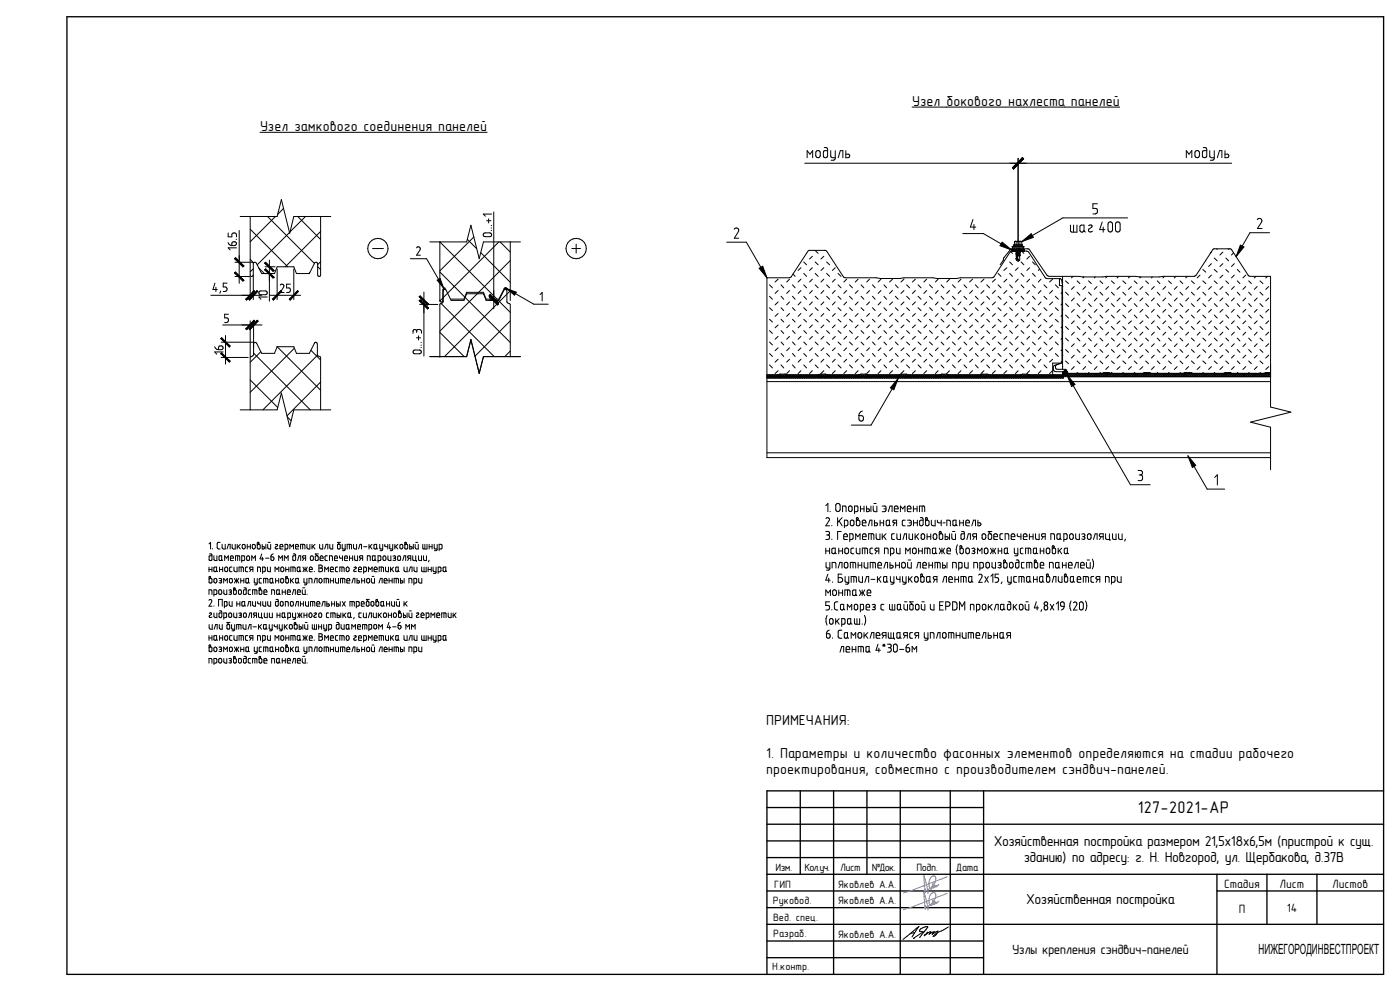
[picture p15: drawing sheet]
<svg xmlns="http://www.w3.org/2000/svg" width="420mm" height="297mm" viewBox="0 0 420 297" stroke-linecap="round" stroke-linejoin="round" font-family="sans-serif">
<defs><g id="words">
<text font-size="5.1" x="341.3" y="243.7">127-2021-АР</text>
<g font-size="4.4">
<text x="273.6" y="31.7">Узел бокового нахлеста панелей</text>
<text x="78" y="39.2">Узел замкового соединения панелей</text>
<text x="229.9" y="217.3">ПРИМЕЧАНИЯ:</text>
<text x="229.9" y="227.1">1. Параметры и количество фасонных элементов определяются на стадии рабочего</text>
<text x="229.9" y="232">проектирования, совместно с производителем сэндвич-панелей.</text>
<text x="298.1" y="253.5">Хозяйственная постройка размером 21,5х18х6,5м (пристрой к сущ.</text>
<text x="307.1" y="258.4">зданию) по адресу: г. Н. Новгород, ул. Щербакова, д.37В</text>
<text x="307.9" y="271">Хозяйственная постройка</text>
</g>
<text font-size="4.2" x="377.6" y="286">НИЖЕГОРОДИНВЕСТПРОЕКТ</text>
<text font-size="4.1" x="303.6" y="285.9">Узлы крепления сэндвич-панелей</text>
<g font-size="3.6">
<text x="367.3" y="266.1">Стадия</text>
<text x="383.8" y="266.1">Лист</text>
<text x="399.7" y="266.1">Листов</text>
<text x="371.7" y="273.6">П</text>
<text x="386" y="273.2">14</text>
</g>
<g font-size="3.2">
<text x="232.6" y="260.9">Изм.</text>
<text x="241.4" y="260.9">Кол.уч.</text>
<text x="252.1" y="260.9">Лист</text>
<text x="261.5" y="260.9">№Док.</text>
<text x="275" y="260.9">Подп.</text>
<text x="286.8" y="260.9">Дата</text>
<text x="232.3" y="266.2">ГИП</text>
<text x="251.4" y="266.2">Яковлев А.А.</text>
<text x="231.9" y="271">Руковод.</text>
<text x="251.4" y="271">Яковлев А.А.</text>
<text x="231.9" y="276.1">Вед. спец.</text>
<text x="232" y="280.9">Разраб.</text>
<text x="251.4" y="281.1">Яковлев А.А.</text>
<text x="231.7" y="290.8">Н.контр.</text>
</g>
</g></defs>
<g fill="none" stroke="#000" stroke-width=".4">
<path d="M20.1 5h395v287h-395zM240.1 237v25M250.1 237v55M260.1 237v25M270.1 237v55M285.1 237v55M295.1 237v55M415.1 237h-185v55M230.1 247h185M230.1 257h65M230.1 242h65M230.1 252h65"/>
<path d="M230.1 262h185M230.1 267h65M230.1 277h185M230.1 272h65M365.1 262v30M365.1 267h50M380.1 262v15M395.1 262v15M230.1 287h65M230.1 282h65"/>
</g>
<g fill="none" stroke="#000" stroke-width=".3">
<path d="M78 39.7h68.1M273.6 32.1h62.3M84.4 60h.1M241.4 48.9h128.1M242.1 47.3v-2.1l.9 1 .8-1v2.1M244.7 45.8a.68 .68 0 0 1 .7-.7 .68 .68 0 0 1 .7 .7M244.7 45.8v.8a.68 .68 0 0 0 .7 .7 .68 .68 0 0 0 .7-.7v-.8M247 46.8l.1 .3a.67 .67 0 0 0 1.1-.3M247.3 44.2l.8 .2 .2 2.4M248.3 45.2l-1.2 .1-.1 1.5M249.2 46.8l.4 .5h1M249.2 45.2v1.6"/>
<path d="M250.5 47.6l-.4 .4h-.8M250.6 45.2v2.4M251.5 47.3l.6-2.1h.8v2.1M253.7 45.2v2.1h.8M253.7 46.2h.8M254.4 46.2l.4 .1 .1 .4-.5 .5M305.4 47.4v26.4M306.7 47.3l-3 3 .4 .3M306.7 47.3l-2.6 3.3M306.7 47.3l.4 .3-3 3M355.9 47.3v-2.1l.8 1 .8-1v2.1M358.5 45.8a.68 .68 0 0 1 .7-.7 .68 .68 0 0 1 .6 .7"/>
<path d="M358.5 45.8v.8a.68 .68 0 0 0 .7 .7 .68 .68 0 0 0 .6-.7v-.8M360.7 46.8l.2 .3 .7 .2M361 44.2h.6M361.5 44.2l.5 .5v2.1M362 46.8l-.5 .4M362 45.2l-1.1 .1-.2 1.5M362.9 46.8l.5 .5h.9M362.9 45.2v1.6M364.2 47.6l-.3 .4h-.8M364.3 45.2v2.4M365.2 47.3l.6-2.1h.8v2.1M367.5 45.2v2.1l1-.2v-.8l-1-.1"/>
<path d="M68.4 72.7l.3 .5 .9 .4M68.5 69.8v1.2h1.1v-.7a.79 .79 0 0 1 1.2-.4l.1 .4M69.6 73.6h.8M70.4 72.5a.55 .55 0 0 1 .6 .5 .55 .55 0 0 1-.6 .6M70.4 77.5l2.5 2.5 .3-.3M70.4 77.5l2.8 2.2M70.4 77.5l.3-.3 2.5 2.5M70.4 72.5l-.7 .1-.1 1M70.5 78.6h5.4M70.8 71.7h.2M71 74.3h-2.5l.5 .6M71 70.3v.7"/>
<path d="M71.8 69.1v15.8M72.1 64.9h11l1.3-5.1 2.5 10.1 1.2-5h11.1M75.1 77.7l1 1.1M75.1 68.7l11.2 11.3M75.1 64.9v17.5M76 79.1l-.1 3.3-.4 .5-.5-.5M76.9 78.9l-.6-.3-.4 .5M79.4 78.9l2.5 2.4 .3-.2M79.4 78.9l2.8 2.2M79.4 78.9l.3-.3 2.5 2.5M79.5 80h3M80.3 64.9l14 14-1.5 3.1h-3.9l-.8-2h-5l-.8 2h-3.8l-1.6-3.1"/>
<path d="M80.8 78v12.3M82.6 64.9l-7.5 7.6M85 62.5l-1.7 1.7M86.8 69.7l-9.6 9.7M89.3 64.9l6.9 6.9M91.7 64.9l-4.7 4.6M94.3 78.9l.6-.3 .4 .5M95.3 79.9l.9 .9M96.2 69.4l-10.6 10.6M96.2 78.4l-.9 .9M96.2 64.9v17.5l-.4 .5-.5-.5v-3.3M111.8 74.5h3.2"/>
<path d="M123.1 77.5h4.9l5.1 8.8M125 74.3a.59 .59 0 0 1 .7-.3 .59 .59 0 0 1 .3 .8M126.1 74.8l-1.1 1.7h1.1M128.9 72.5h11.1l1.3-5 2.5 10 1.2-5h11.1M140.2 71.7l2.8 2.8M142.2 71l-10.2 10.2M144.2 75.7l8.9 8.9M145 70.1l.5-.3h1.4a.57 .57 0 0 1 .6 .6 .57 .57 0 0 1-.6 .5h-1.4a.56 .56 0 0 1-.5-.8zM146 66.2h1.3M146.6 65.6v1.2M147.4 69h.1M147.4 68.3h.1"/>
<path d="M147.4 67.5h.1M147.5 64.2h-2.5l.6 .6M148.1 63.5v29.1M149.7 72.5l-16.7 16.7M150 72.5l3.1 3M153.1 78.1l-21.1 21.2M153.1 72.5v17.6M171.5 74.5h2.7M172.8 73.2v2.6M218 72.6h5.9l6.2 10.7M220.3 68.7a.73 .73 0 0 1 .9-.3 .73 .73 0 0 1 .4 .9l-1.3 2.1h1.3M241.1 78.5l.9 .9"/>
<path d="M241.9 75.9h.1M242.3 75.4l-4.9 7.6-.5 .2M242.9 75l-.6 .3M242.9 75h4.5M243.7 76.8l-.8 .8M244.6 78.5l.8 .9M244.6 75.1l.8 .8M247.1 76.8l-.8 .8M247.4 75l.6 .3M248 78.5l.9 .9M248.1 75.4l4.9 7.6 .5 .2M288.8 70h6.2l8.5 4.9"/>
<path d="M291.9 65.8l-.8 2.3h1.6M292.2 67.3v1.5M300.6 72.6l2.9 2.3-3.5-1.3zM301.2 77.2l-.3 .9-.8 1.2M302.9 78.5l.8 .9M303.1 74.8l-1.9 2.4M303.2 75.4l.5 .5M303.7 75.3h4.3M303.7 75.3l-.7 .2-4.8 7.5-.5 .2M303.7 73.9l.1 .7M303.7 75.3v-.5h3.6v.5M303.7 73.9h3.5"/>
<path d="M303.7 74.8v.1M304 74.8l-.3 .1M304.1 74.8v.3h.2v-.3M304.1 73.4v.2M304.1 73.6h.1M304.2 75.1l-.4-.2-.1 .2 .3 .2M304.2 73.6h2.5M304.2 74.8v.5l-.5-.3M304.5 74.8l.3 .1M304.6 72.3h1.6M304.7 74.8l.1 .1M304.8 74.8v.1"/>
<path d="M304.8 73.6l-1.1 .3M304.8 73.4h.1M304.8 73.3v.1M304.8 74.9l.6 .4-.3-.4-.3 .3M304.8 72.4v.9M304.8 76h.1M304.8 76.4h.1M304.8 74.9l-.6 .2 .4-.2 .2 .2-.4 .2M304.8 75h.1M304.8 75v.3M304.8 73.3h.1M304.8 75.2l1.2 .3"/>
<path d="M304.8 75.3h.2M304.8 75.6l.2 .1M304.8 75.6l1.2 .2M304.8 76l1.2 .2M304.8 76l.2 .1M304.8 76.4l.2 .1M304.8 76.4l1.2 .1M304.8 76.4l1.2 .2M304.8 74.8l1.2 .2M304.9 74.8l-.1 .5M304.9 74.9h.1M304.9 72.4h-.6l-.1 1h2.5v.2"/>
<path d="M304.9 72.4h1.1v.9M304.9 76.7v1.3l.6 .2M304.9 75.1l.4 .2M304.9 76.7l.4 .2M304.9 76.7l.3 .9M305 75.9l-.2 .1M305 74.6v.1M305 75l-.1 .3M305 75.3v.2M305 75.7v.2M305 76.1v.2M305 75.1l.9 .2"/>
<path d="M305 75.3l.9 .2M305 75.7l.9 .2M305 75.5l.9 .2M305 75.5l-.2 .1M305 75.9l.9 .2M305 76.1l.9 .2M305 76.3l-.2 .1M305 76.5l-.1 .2M305 76.3l.9 .2M305 76.5l.9 .1M305 75l.9 .2M305 74.7l.9 .2"/>
<path d="M305 74.7l-.2 .1M305 74.8l-.1 .1M305 74.6l.9 .1M305.1 77.6h.1M305.2 77.6h.1M305.2 77.7l.3 .5M305.3 74.8l-.3 .1M305.3 77.4h.1M305.3 77.4v.1M305.3 77.5h.1M305.3 77.5v.1M305.3 76.9v.5"/>
<path d="M305.3 74.8v.3h.3v-.3M305.3 77.5l.3 .4M305.4 76.8l-.8 .8M305.4 74.6l.6 .1M305.5 74.8v.5M305.5 77.9l.4 .1M305.6 77.9l-.1 .3M305.6 74.6h.4M305.7 74.8l.4 .1-.2-.1M305.9 75.3l.1 .1M305.9 74.7v.2M305.9 75.2v.1"/>
<path d="M305.9 75.5v.2M305.9 75.9v.2M305.9 76.3v.2M305.9 75.7l.1 .1M305.9 76.1l.1 .1M305.9 76.5h.1M305.9 74.9l.1 .1M305.9 76.6v1.4l-.4 .2M305.9 74.6h.1M305.9 73.3l.1 .1M306 73.4h.1M306 76.5v.1"/>
<path d="M306 76.6h-.1M306 74.6v.1M306 75.4v.1M306 75.8h.1M306 75.1l-.3 .2M306 75.5h-.1M306 75.8l-.1 .1M306 76.2l-.1 .1M306 75l-.1 .2M306 74.7h-.1M306.1 74.8v.5M306.1 74.9l-.6 .4 .4-.4 .1 .2"/>
<path d="M306.1 75l.1 .3M306.1 75l-.1 .3M306.1 73.6l1.1 .3M306.2 74.8v.1M306.2 72.3l.3 .1M306.2 72.3l-.3 .1M306.3 78.5l.9 .9M306.3 74.8l-.1 .1M306.5 75.3l.7 .6M306.5 73.3v.1M306.5 73.4h.1M306.5 74.8l-.3 .1"/>
<path d="M306.5 72.4l2.9-2.4 .6 1.1zM306.5 72.4v.9M306.7 74.8v.5l-.6-.4M306.7 73.6h.1M306.7 75.1l-.3-.2-.2 .2 .4 .2M306.7 74.8v.5M306.9 74.8v.3h-.2M307 74.8l.3 .1M307 74.1v.5M307.2 73.9l-.1 .2h-3.4M307.2 74.8l.1 .1M307.3 75l-.5 .1 .4-.2 .1 .2-.3 .2"/>
<path d="M308 75.3l.6 .2 5 7.7 .5 .3h3.7M308.3 74.5l.6 .4 5.3 7.7M308.3 74.6h-4.6l-.6 .2M308.9 76.8l-.8 .8M309.8 78.5l.8 .9M321.1 69.1l.4 .4M321.1 67.5v1.6M322.1 67.5v2.1M323.1 67.5v2.1h-1.6M324 67.9v1.2l.4 .4M324.4 67.5l-.4 .4M324.4 69.6h.3"/>
<path d="M324.4 67.5h.8v1.6l.4 .4M325.2 69.1l-.5 .4M326.6 67.6a.68 .68 0 0 1 1 .1l-.2 .4M327.4 68.1l-.7 .5a.54 .54 0 0 0-.1 .6 .54 .54 0 0 0 .5 .3l.6-.2M327.9 64.1h.8M329.2 61.1h-1.3v1.4h.8a.85 .85 0 0 1 .5 .8 .85 .85 0 0 1-.6 .8M330.7 66.5l-.8 2.3h1.6M331 68.1v1.5M332.5 66.8a.68 .68 0 0 1 .8-.3 .68 .68 0 0 1 .5 .7v1.7a.68 .68 0 0 1-.7 .6 .68 .68 0 0 1-.7-.6zM334.7 66.8a.7 .7 0 0 1 .8-.3 .7 .7 0 0 1 .5 .7v1.7a.7 .7 0 0 1-.7 .6 .7 .7 0 0 1-.7-.6zM338.3 65.3h-19.4l-12.4 7.1M361.7 78.1v.1"/>
<path d="M363.4 75.5l-.3 .4M363.4 79l-.8 .9M363.8 74.9l-5 7.6-.5 .3-33.4 .2-10.2-.2-.5-.3M363.8 74.9l.6-.3 4.5-.1 .6 .4M364.3 77.3l.9 .9M365 74.6l.2 .1M366.9 75.5l-.9 .9M366.9 79l-.9 .9M367.7 77.3l.9 .9M368.4 74.6l.2 .1M369.5 74.9l5 7.6M370.1 75.8l-.7 .6"/>
<path d="M370.3 79l-.9 .9M372.1 73.5l1.1 .5-2.4 2.9zM377.2 65.8a.73 .73 0 0 1 .9-.3 .73 .73 0 0 1 .4 .9l-1.3 2.1h1.4M380.9 69.7h-5.9l-4.2 7.2M63.2 88.5h15.3M64.5 84.9l-.6 1.9h1.3M64.8 86.1v1.3M66.2 87.2l-.2 .7M66.8 97.4h11.8M67 87.4h.6M67.4 96.7h.6M68.1 84.9h-1.1v1.1l.9 .1a.74 .74 0 0 1-.3 1.2"/>
<path d="M68.5 96.1l-.5 .5M68.5 95.7v.5M68.5 94.2h-1.1v1.1h.7l.4 .4M70.4 81.8l.3-.3 2.5 2.5M70.4 81.8l2.8 2.2M70.4 81.8l2.5 2.5 .3-.3M70.5 82.9h4.4M75.1 83v6.8M75.1 96.2v10.6M76 80.6l-.9 .9M76 82.6v7.2M76.1 96.2v10.1l-1 .8v15.7"/>
<path d="M76.2 87.1l-2.5 2.5 .3 .3M76.2 87.1l-2.2 2.8M76.2 87.1l.3 .3-2.5 2.5M76.2 96l-2.5 2.5 .3 .3M76.2 96l-2.2 2.8M76.2 96l.3 .2-2.5 2.6M77.1 87.1l.2 .3-2.5 2.5M77.1 87.1l-2.3 2.8M77.1 87.1l-2.5 2.5 .2 .3M77.2 96l.3 .2-2.5 2.6M77.2 96l-2.2 2.8M77.2 96l-2.5 2.5 .3 .3"/>
<path d="M77.6 80.3l1.7 1.7M77.9 87.3l1.7-.1a.57 .57 0 0 1 .6 .6 .57 .57 0 0 1-.6 .5h-1.4a.57 .57 0 0 1-.5-.4 .57 .57 0 0 1 .2-.6zM79.4 80.8l.3-.2 2.5 2.5M79.4 80.8l2.8 2.3M79.4 80.8l2.5 2.5 .3-.2M80.2 89h-2.5l.6 .7M81.1 88.5h9.1M83.1 80.6v9.2M84.1 85.5l.3-.3h.4l.4 .5-1.1 2h1.1M84.2 87.1l.3 .3-2.5 2.5M84.2 87.1l-2.2 2.8M84.2 87.1l-2.5 2.5 .3 .3"/>
<path d="M86 87.7h.6M86.7 86.3l.4 .4M87.1 87.1l-.5 .6M87.1 86.7v.4M87.1 85.2h-1.1v1.1h.7M88.1 80.6v9.2M89.3 87.1l-2.5 2.5 .2 .3M89.3 87.1l-2.3 2.8M89.3 87.1l.2 .3-2.5 2.5M92.9 81.7l-.3 .3M125 99.3a.55 .55 0 0 0-.5-.6 .55 .55 0 0 0-.6 .6v.6M125.8 88.9l.3-.2 2.5 2.5"/>
<path d="M125.8 88.9l2.8 2.3M125.8 88.9l2.5 2.6 .3-.3M125.8 90.1l2.5 2.5 .3-.2M125.8 90.1l2.8 2.3M125.8 90.1l.3-.2 2.5 2.5M125.9 90h.6M125.9 91.2l5.4 .1M126.4 99.3l-.1-.4-.9-.2-.3 .2-.1 .7M126.5 99.3v.6M127.2 87.5v19.2M131.2 84l.8-.5 1.1 2.8zM131.9 91.2l.4-.2 16 15.9"/>
<path d="M132 99.6l7.2 7.3M132 81.5l21.1 21.1M132 91.3v15.7M132.8 86.8v3.3l-.4 .4-.4-.1v-.3v-17.6l17.1 17.1M132.9 89.3l-.9 .9M132.9 90.4l-.6 .5M133.1 86.3v.4M133.1 86.7h.1M133.3 86.3l.1 .4M133.8 86.9l1.5 3.1h3.9l.8-2h5l.8 2h3.9l1.5-3.1M133.9 87l-.5-.3-.4 .4v3.4M146.8 88.5l2.5 2.5"/>
<path d="M146.8 88.9l2.5 2.5 .2-.3M146.8 88.9l2.7 2.2M146.8 88.9l.2-.3 2.5 2.5M147 88.2l2.5 2.5-2.7-2.2zM149.5 90l3.6 3.6M151.2 87l.5-.3 .4 .4v3.4M151.2 86.5l.6-.2 .4 .4M151.3 86.5l-1.6 3.1h-3.9l-.8-2h-5l-.8 2h-3.9M151.7 86.3l-.1 .4M151.9 86.7h.1M151.9 86.3v.4M152 86.5l2.9 1.1-.6 .9z"/>
<path d="M152 86.5l8.1 4.7h4.4M152.1 88.2l-18.7 18.7M152.1 90.4l.6 .5M152.7 91l.4 .2M153.1 87.1l-.9 .9M153.1 96.2l-10.6 10.5M153.1 91.3v15.6M162 88.3l.6-.6v2.5M227.8 80.4l1-.6 1.3 3.5zM230.1 83.3v53.8h151.1M230.1 83.3h6.8M230.8 99.1l.9 .8"/>
<path d="M230.8 95.7l.9 .8M230.8 92.2l.9 .9M230.8 88.8l.9 .9M230.8 85.4l.9 .9M233.4 87.1l-.9 .9M233.4 83.7l-.9 .8M233.4 90.5l-.9 .9M233.4 94l-.9 .8M233.4 97.4l-.9 .8M234.3 99.1l.8 .8M234.3 95.7l.8 .8M234.3 92.2l.8 .9"/>
<path d="M234.3 88.8l.8 .9M234.3 85.4l.8 .9M236.9 83.7l-.9 .8M236.9 87.1l-.9 .9M236.9 90.5l-.9 .9M236.9 94l-.9 .8M236.9 97.4l-.9 .8M237.7 99.1l.8 .8M237.7 95.7l.8 .8M237.7 92.2l.8 .9M237.7 88.8l.8 .9M237.7 85.4l.8 .9"/>
<path d="M237.9 82.2l.6 .6M240.3 80.2l-.9 .9M240.3 83.7l-.9 .8M240.3 87.1l-.9 .9M240.3 90.5l-.9 .9M240.3 94l-.9 .8M240.3 97.4l-.9 .8M241.1 99.1l.9 .8M241.1 95.7l.9 .8M241.1 92.2l.9 .9M241.1 88.8l.9 .9M241.1 85.4l.9 .9"/>
<path d="M241.1 81.9l.9 .9M243.7 80.2l-.8 .9M243.7 83.7l-.8 .8M243.7 87.1l-.8 .9M243.7 90.5l-.8 .9M243.7 94l-.8 .8M243.7 97.4l-.8 .8M244.6 99.1l.8 .8M244.6 95.7l.8 .8M244.6 92.2l.8 .9M244.6 88.8l.8 .9M244.6 85.4l.8 .9"/>
<path d="M244.6 81.9l.8 .9M247.1 80.2l-.8 .9M247.1 83.7l-.8 .8M247.1 87.1l-.8 .9M247.1 90.5l-.8 .9M247.1 94l-.8 .8M247.1 97.4l-.8 .8M248 99.1l.9 .8M248 95.7l.9 .8M248 92.2l.9 .9M248 88.8l.9 .9M248 85.4l.9 .9"/>
<path d="M248 81.9l.9 .9M250.6 80.2l-.9 .9M250.6 83.7l-.9 .8M250.6 87.1l-.9 .9M250.6 90.5l-.9 .9M250.6 94l-.9 .8M250.6 97.4l-.9 .8M251.4 99.1l.9 .8M251.4 95.7l.9 .8M251.4 92.2l.9 .9M251.4 88.8l.9 .9M251.4 85.4l.9 .9"/>
<path d="M251.4 81.9l.9 .9M253.5 83.3h9.4l1.2 .2h5.8l1.3-.2h8.7l1.2 .2 16.6-.2M254 83.7l-.8 .8M254 87.1l-.8 .9M254 90.5l-.8 .9M254 94l-.8 .8M254 97.4l-.8 .8M254.8 99.1l.9 .8M254.8 95.7l.9 .8M254.8 92.2l.9 .9M254.8 88.8l.9 .9M254.8 85.4l.9 .9"/>
<path d="M257.4 83.7l-.8 .8M257.4 87.1l-.8 .9M257.4 90.5l-.8 .9M257.4 94l-.8 .8M257.4 97.4l-.8 .8M258.3 99.1l.9 .8M258.3 95.7l.9 .8M258.3 92.2l.9 .9M258.3 88.8l.9 .9M258.3 85.4l.9 .9M260.9 83.7l-.9 .8M260.9 87.1l-.9 .9"/>
<path d="M260.9 90.5l-.9 .9M260.9 94l-.9 .8M260.9 97.4l-.9 .8M261.7 99.1l.8 .8M261.7 95.7l.8 .8M261.7 92.2l.8 .9M261.7 88.8l.8 .9M261.7 85.4l.8 .9M264.3 83.7l-.9 .8M264.3 87.1l-.9 .9M264.3 90.5l-.9 .9M264.3 94l-.9 .8"/>
<path d="M264.3 97.4l-.9 .8M265.2 99.1l.8 .8M265.2 95.7l.8 .8M265.2 92.2l.8 .9M265.2 88.8l.8 .9M265.2 85.4l.8 .9M267.8 83.7l-.9 .8M267.8 87.1l-.9 .9M267.8 90.5l-.9 .9M267.8 94l-.9 .8M267.8 97.4l-.9 .8M268.6 99.1l.8 .8"/>
<path d="M268.6 95.7l.8 .8M268.6 92.2l.8 .9M268.6 88.8l.8 .9M268.6 85.4l.8 .9M271.2 83.7l-.9 .8M271.2 87.1l-.9 .9M271.2 90.5l-.9 .9M271.2 94l-.9 .8M271.2 97.4l-.9 .8M272 99.1l.9 .8M272 95.7l.9 .8M272 92.2l.9 .9"/>
<path d="M272 88.8l.9 .9M272 85.4l.9 .9M274.6 83.7l-.9 .8M274.6 87.1l-.9 .9M274.6 90.5l-.9 .9M274.6 94l-.9 .8M274.6 97.4l-.9 .8M275.4 99.1l.9 .8M275.4 95.7l.9 .8M275.4 92.2l.9 .9M275.4 88.8l.9 .9M275.4 85.4l.9 .9"/>
<path d="M278 83.7l-.8 .8M278 87.1l-.8 .9M278 90.5l-.8 .9M278 94l-.8 .8M278 97.4l-.8 .8M278.8 99.1l.9 .8M278.8 95.7l.9 .8M278.8 92.2l.9 .9M278.8 88.8l.9 .9M278.8 85.4l.9 .9M281.4 83.7l-.8 .8M281.4 87.1l-.8 .9"/>
<path d="M281.4 90.5l-.8 .9M281.4 94l-.8 .8M281.4 97.4l-.8 .8M282.3 99.1l.9 .8M282.3 95.7l.9 .8M282.3 92.2l.9 .9M282.3 88.8l.9 .9M282.3 85.4l.9 .9M284.9 83.7l-.9 .8M284.9 87.1l-.9 .9M284.9 90.5l-.9 .9M284.9 94l-.9 .8"/>
<path d="M284.9 97.4l-.9 .8M285.7 99.1l.9 .8M285.7 95.7l.9 .8M285.7 92.2l.9 .9M285.7 88.8l.9 .9M285.7 85.4l.9 .9M288.3 83.7l-.9 .8M288.3 87.1l-.9 .9M288.3 90.5l-.9 .9M288.3 94l-.9 .8M288.3 97.4l-.9 .8M289.2 99.1l.8 .8"/>
<path d="M289.2 95.7l.8 .8M289.2 92.2l.8 .9M289.2 88.8l.8 .9M289.2 85.4l.8 .9M291.8 83.7l-.9 .8M291.8 87.1l-.9 .9M291.8 90.5l-.9 .9M291.8 94l-.9 .8M291.8 97.4l-.9 .8M292.6 99.1l.9 .8M292.6 95.7l.9 .8M292.6 92.2l.9 .9"/>
<path d="M292.6 88.8l.9 .9M292.6 85.4l.9 .9M295.2 83.7l-.9 .8M295.2 87.1l-.9 .9M295.2 90.5l-.9 .9M295.2 94l-.9 .8M295.2 97.4l-.9 .8M296 99.1l.9 .8M296 95.7l.9 .8M296 92.2l.9 .9M296 88.8l.9 .9M296 85.4l.9 .9"/>
<path d="M298.6 83.7l-.9 .8M298.6 87.1l-.9 .9M298.6 90.5l-.9 .9M298.6 94l-.9 .8M298.6 97.4l-.9 .8M299.4 99.1l.9 .8M299.4 95.7l.9 .8M299.4 92.2l.9 .9M299.4 88.8l.9 .9M299.4 85.4l.9 .9M299.4 81.9l.9 .9M302 80.2l-.8 .9"/>
<path d="M302 83.7l-.8 .8M302 87.1l-.8 .9M302 90.5l-.8 .9M302 94l-.8 .8M302 97.4l-.8 .8M302.9 99.1l.8 .8M302.9 95.7l.8 .8M302.9 92.2l.8 .9M302.9 88.8l.8 .9M302.9 85.4l.8 .9M302.9 81.9l.8 .9M305.4 80.2l-.8 .9"/>
<path d="M305.4 83.7l-.8 .8M305.4 87.1l-.8 .9M305.4 90.5l-.8 .9M305.4 94l-.8 .8M305.4 97.4l-.8 .8M306.3 99.1l.9 .8M306.3 95.7l.9 .8M306.3 92.2l.9 .9M306.3 88.8l.9 .9M306.3 85.4l.9 .9M306.3 81.9l.9 .9M308.9 80.2l-.8 .9"/>
<path d="M308.9 83.7l-.8 .8M308.9 87.1l-.8 .9M308.9 90.5l-.8 .9M308.9 94l-.8 .8M308.9 97.4l-.8 .8M309.8 99.1l.8 .8M309.8 95.7l.8 .8M309.8 92.2l.8 .9M309.8 88.8l.8 .9M309.8 85.4l.8 .9M309.8 81.9l.8 .9M311.9 80.7l-.4 .4"/>
<path d="M312.3 83.7l-.8 .8M312.3 87.1l-.8 .9M312.3 90.5l-.8 .9M312.3 94l-.8 .8M312.3 97.4l-.8 .8M313.2 99.1l.9 .8M313.2 95.7l.9 .8M313.2 92.2l.9 .9M313.2 88.8l.9 .9M313.2 85.4l.9 .9M315.8 83.7l-.9 .8M315.8 87.1l-.9 .9"/>
<path d="M315.8 90.5l-.9 .9M315.8 94l-.9 .8M315.8 97.4l-.9 .8M316.6 99.1l.9 .8M316.6 95.7l.9 .8M316.6 92.2l.9 .9M316.6 88.8l.9 .9M316.6 85.4l.9 .9M317.8 83.5v2.1h.8v23.2h-2.8v3.6l-.9 .9-1-.9M317.8 83.5l.4 .1 .4 .6M318.6 87.7l-.3 .3M318.6 91.1l-.3 .3"/>
<path d="M318.6 94.5l-.3 .3M318.6 97.9l-.3 .3M318.6 84.2v.7M318.8 82.8v27.9M318.9 85.9l-.1 .1M318.9 89.3l-.1 .1M318.9 92.7l-.1 .1M318.9 96.2h-.1M318.9 99.6h-.1M319.7 97.9l.8 .8M319.7 94.4l.8 .9M319.7 91l.8 .9"/>
<path d="M319.7 87.6l.8 .9M319.7 84.2l.8 .8M321.9 82.8l-.5 .5M322.3 85.9l-.9 .8M322.3 89.3l-.9 .9M322.3 92.7l-.9 .9M322.3 96.2l-.9 .8M322.3 99.5l-.9 .9M323.1 97.9l.9 .8M323.1 94.4l.9 .9M323.1 91l.9 .9M323.1 87.6l.9 .9"/>
<path d="M323.1 84.2l.9 .8M325.2 83l-.3 .3M325.7 85.9l-.8 .8M325.7 89.3l-.8 .9M325.7 92.7l-.8 .9M325.7 96.2l-.8 .8M325.7 99.5l-.8 .9M326.6 97.9l.8 .8M326.6 94.4l.8 .9M326.6 91l.8 .9M326.6 87.6l.8 .9M326.6 84.2l.8 .8"/>
<path d="M328.6 83l-.3 .3M329.1 85.9l-.8 .8M329.1 89.3l-.8 .9M329.1 92.7l-.8 .9M329.1 96.2l-.8 .8M329.1 99.5l-.8 .9M330 97.9l.8 .8M330 94.4l.8 .9M330 91l.8 .9M330 87.6l.8 .9M330 84.2l.8 .8M332.2 82.8l-.5 .5"/>
<path d="M332.6 85.9l-.9 .8M332.6 89.3l-.9 .9M332.6 92.7l-.9 .9M332.6 96.2l-.9 .8M332.6 99.5l-.9 .9M333.4 97.9l.9 .8M333.4 94.4l.9 .9M333.4 91l.9 .9M333.4 87.6l.9 .9M333.4 84.2l.9 .8M335.6 82.8l-.5 .5M336 85.9l-.9 .8"/>
<path d="M336 89.3l-.9 .9M336 92.7l-.9 .9M336 96.2l-.9 .8M336 99.5l-.9 .9M336.8 97.9l.9 .8M336.8 94.4l.9 .9M336.8 91l.9 .9M336.8 87.6l.9 .9M336.8 84.2l.9 .8M339 82.8l-.5 .5M339.4 85.9l-.9 .8M339.4 89.3l-.9 .9"/>
<path d="M339.4 92.7l-.9 .9M339.4 96.2l-.9 .8M339.4 99.5l-.9 .9M340.3 97.9l.8 .8M340.3 94.4l.8 .9M340.3 91l.8 .9M340.3 87.6l.8 .9M340.3 84.2l.8 .8M342.3 83l-.3 .3M342.9 85.9l-.9 .8M342.9 89.3l-.9 .9M342.9 92.7l-.9 .9"/>
<path d="M342.9 96.2l-.9 .8M342.9 99.5l-.9 .9M343.7 97.9l.8 .8M343.7 94.4l.8 .9M343.7 91l.8 .9M343.7 87.6l.8 .9M343.7 84.2l.8 .8M345.7 83l-.3 .3M346.3 85.9l-.9 .8M346.3 89.3l-.9 .9M346.3 92.7l-.9 .9M346.3 96.2l-.9 .8"/>
<path d="M346.3 99.5l-.9 .9M347.2 97.9l.8 .8M347.2 94.4l.8 .9M347.2 91l.8 .9M347.2 87.6l.8 .9M347.2 84.2l.8 .8M349.3 82.8l-.4 .5M349.7 85.9l-.8 .8M349.7 89.3l-.8 .9M349.7 92.7l-.8 .9M349.7 96.2l-.8 .8M349.7 99.5l-.8 .9"/>
<path d="M350.6 97.9l.8 .8M350.6 94.4l.8 .9M350.6 91l.8 .9M350.6 87.6l.8 .9M350.6 84.2l.8 .8M352.8 82.8l-.5 .5M353.1 85.9l-.8 .8M353.1 89.3l-.8 .9M353.1 92.7l-.8 .9M353.1 96.2l-.8 .8M353.1 99.5l-.8 .9M354 97.9l.8 .8"/>
<path d="M354 94.4l.8 .9M354 91l.8 .9M354 87.6l.8 .9M354 84.2l.8 .8M356.2 82.8l-.5 .5M356.6 85.9l-.9 .8M356.6 89.3l-.9 .9M356.6 92.7l-.9 .9M356.6 96.2l-.9 .8M356.6 99.5l-.9 .9M357.4 97.9l.9 .8M357.4 94.4l.9 .9"/>
<path d="M357.4 91l.9 .9M357.4 87.6l.9 .9M357.4 84.2l.9 .8M360 82.4l-.8 .9M360 85.9l-.8 .8M360 89.3l-.8 .9M360 92.7l-.8 .9M360 96.2l-.8 .8M360 99.5l-.8 .9M360.8 97.9l.9 .8M360.8 94.4l.9 .9M360.8 91l.9 .9"/>
<path d="M360.8 87.6l.9 .9M360.8 84.2l.9 .8M360.8 80.8l.9 .8M363.4 82.4l-.8 .9M363.4 85.9l-.8 .8M363.4 89.3l-.8 .9M363.4 92.7l-.8 .9M363.4 96.2l-.8 .8M363.4 99.5l-.8 .9M364.3 97.9l.9 .8M364.3 94.4l.9 .9M364.3 91l.9 .9"/>
<path d="M364.3 87.6l.9 .9M364.3 84.2l.9 .8M364.3 80.8l.9 .8M366.9 82.4l-.9 .9M366.9 85.9l-.9 .8M366.9 89.3l-.9 .9M366.9 92.7l-.9 .9M366.9 96.2l-.9 .8M366.9 99.5l-.9 .9M367.7 97.9l.9 .8M367.7 94.4l.9 .9M367.7 91l.9 .9"/>
<path d="M367.7 87.6l.9 .9M367.7 84.2l.9 .8M367.7 80.8l.9 .8M370.3 82.4l-.9 .9M370.3 85.9l-.9 .8M370.3 89.3l-.9 .9M370.3 92.7l-.9 .9M370.3 96.2l-.9 .8M370.3 99.5l-.9 .9M371.2 97.9l.8 .8M371.2 94.4l.8 .9M371.2 91l.8 .9"/>
<path d="M371.2 87.6l.8 .9M371.2 84.2l.8 .8M371.2 80.8l.8 .8M373.7 82.4l-.8 .9M373.7 85.9l-.8 .8M373.7 89.3l-.8 .9M373.7 92.7l-.8 .9M373.7 96.2l-.8 .8M373.7 99.5l-.8 .9M374.4 82.5l.5 .3M374.6 97.9l.8 .8M374.6 94.4l.8 .9"/>
<path d="M374.6 91l.8 .9M374.6 87.6l.8 .9M374.6 84.2l.8 .8M375 82.8h6.2v39.2l6.1 1.5-12.1 3 6 1.5v12.8M376.8 82.8l-.5 .5M377.1 85.9l-.8 .8M377.1 89.3l-.8 .9M377.1 92.7l-.8 .9M377.1 96.2l-.8 .8M377.1 99.5l-.8 .9M378 97.9l.9 .8M378 94.4l.9 .9"/>
<path d="M378 91l.9 .9M378 87.6l.9 .9M378 84.2l.9 .8M380.2 82.8l-.5 .5M380.6 85.9l-.9 .8M380.6 89.3l-.9 .9M380.6 92.7l-.9 .9M380.6 96.2l-.9 .8M380.6 99.5l-.9 .9M64.4 103.9l.2 .5 .9 .4M65.7 103.8a.7 .7 0 0 1 .9-.1 .7 .7 0 0 1 .3 .8l-.5 .3h-.8zM66.3 101.5l2.5 2.5 .2-.3"/>
<path d="M66.3 101.5l2.7 2.2M66.3 101.5l.2-.3 2.5 2.5M66.3 106l.2-.3 2.5 2.5M66.3 106l2.7 2.2M66.3 106l2.5 2.5 .2-.3M66.4 102.6h9.5M66.4 107.1h8.1M66.9 105.5h-2.5l.6 .7M67.7 100.6v8.5M75.1 113.9l8.2 8.2M76.1 105.8l17 17M76.1 103l.3-.4 .6 .2 1.5 3.1h3.8l.8-2"/>
<path d="M78.2 105.4l-3.1 3.2M83.1 103.9l13.1 13.1M88.4 104.3l-13.3 13.3M93.3 105l2.9 2.9M94.3 102.9l.5-.3 .4 .5v3.2l1 .8v15.7M94.4 102.8l-1.6 3.1h-3.9l-.8-2h-5M95.3 106.5l-16.4 16.3M96.2 114.5l-10.1 10.2M124.9 101.2h1.3M125.6 100.7v1.2M125.8 104.9a.57 .57 0 0 1 .6 .6 .57 .57 0 0 1-.6 .5h-1.3a.57 .57 0 0 1-.6-.5 .57 .57 0 0 1 .6-.6h1.4M126.3 104.2h.1"/>
<path d="M126.3 103.4h.1M126.3 102.7h.1M128.9 106.9h11.1l1.3-5.1 2.5 10.1 1.2-5h11.1M143.6 111.2l.3 .3M153.1 105.2l-1.7 1.7M230.1 112.4h88.9v.9h-88.9M230.1 112.9h151.1M230.1 114.4h151.1M230.3 112.4l-.2 .2M230.6 112.4l1 .9 .9-.9M230.8 109.4l.9 .9M230.8 105.9l.9 .9"/>
<path d="M230.8 102.5l.9 .9M230.9 112.4l-.8 .7M231.1 112.4l1 .9 .9-.9M231.4 112.4l-.9 .9-.4-.4M231.6 112.4l1 .9 1-.9M232 112.4l-1 .9-.9-.9M232.2 112.4l1 .9 1-.9M232.7 112.4l1 .9 1-.9M233.3 112.4l1 .9 .9-.9M233.4 100.8l-.9 .9M233.4 104.2l-.9 .9M233.4 107.7l-.9 .8"/>
<path d="M233.4 111.1l-.9 .9M233.5 112.3v.1M233.8 112.4l1 .9 1-.9M233.9 112.2l-.3 .2M234.1 112.1l-.3 .1M234.1 112.1h1.3M234.3 109.4l.8 .9M234.3 105.9l.8 .9M234.3 102.5l.8 .9M234.4 112.4l1 .9 .9-.9M234.9 112.4l1 .9 1-.9M235.4 112.1l.6 .3"/>
<path d="M235.5 112.4l.9 .9 1-.9M236 112.3h.1M236 112.3v.1M236 112.4l1 .9 1-.9M236.6 112.4l.9 .9 1-.9M236.9 100.8l-.9 .9M236.9 104.2l-.9 .9M236.9 107.7l-.9 .8M236.9 111.1l-.9 .9M237.1 112.4l1 .9 1-.9M237.7 112.4l.9 .9 1-.9M237.7 109.4l.8 .9"/>
<path d="M237.7 105.9l.8 .9M237.7 102.5l.8 .9M238.2 112.4l1 .9 .9-.9M238.8 112.4l.9 .9 1-.9M239.3 112.4l.9 .9 1.1-.9M239.9 112.4l.9 .9 1-.9M240.3 100.8l-.9 .9M240.3 104.2l-.9 .9M240.3 107.7l-.9 .8M240.3 111.1l-.9 .9M240.4 112.4l.9 .9 1-.9M240.9 112.4l1 .9 1-.9"/>
<path d="M241.1 109.4l.9 .9M241.1 105.9l.9 .9M241.1 102.5l.9 .9M241.5 112.4l.9 .9 1-.9M242 112.4l1 .9 .9-.9M242.6 112.4l.9 .9 1-.9M243.1 112.4l.9 .9 1.1-.9M243.7 100.8l-.8 .9M243.7 104.2l-.8 .9M243.7 107.7l-.8 .8M243.7 111.1l-.8 .9M244.2 112.4l1 .9 .9-.9"/>
<path d="M244.6 109.4l.8 .9M244.6 105.9l.8 .9M244.6 102.5l.8 .9M244.7 112.4l1 .9 1-.9M245.3 112.4l1 .9 .9-.9M245.6 112.4h.1M245.7 112.3l-1.1 1-.9-.9M245.8 112.4l1 .9 .9-.9M246.4 112.4l1 .9 .9-.9M246.9 112.4l1 .9 1-.9M247.1 100.8l-.8 .9M247.1 104.2l-.8 .9"/>
<path d="M247.1 107.7l-.8 .8M247.1 111.1l-.8 .9M247.4 112.4l1 .9 1-.9M248 109.4l.9 .9M248 105.9l.9 .9M248 102.5l.9 .9M248 112.4l1 .9 .9-.9M248.1 112.4l-.5-.3h-1.3l-.6 .3M248.1 112.4h.1M248.5 112.4l1 .9 1-.9M249.1 112.4l1 .9 .9-.9M249.6 112.4l1 .9 1-.9"/>
<path d="M250.2 112.4l.9 .9 1-.9M250.6 100.8l-.9 .9M250.6 104.2l-.9 .9M250.6 107.7l-.9 .8M250.6 111.1l-.9 .9M250.7 112.4l1 .9 1-.9M251.2 112.4l1.1 .9 .9-.9M251.4 109.4l.9 .9M251.4 105.9l.9 .9M251.4 102.5l.9 .9M251.8 112.4l1 .9 .9-.9M252.3 112.4l1 .9 1-.9"/>
<path d="M252.9 112.4l1 .9 .9-.9M253.4 112.4l1 .9 1-.9M254 100.8l-.8 .9M254 104.2l-.8 .9M254 107.7l-.8 .8M254 111.1l-.8 .9M254 112.4l.9 .9 1-.9M254.5 112.4l1 .9 1-.9M254.8 109.4l.9 .9M254.8 105.9l.9 .9M254.8 102.5l.9 .9M255.1 112.4l1 .9 .9-.9"/>
<path d="M255.6 112.4l1 .9 1-.9M256.2 112.4l.9 .9 1-.9M256.7 112.4l1 .9 1-.9M257.3 112.4l.9 .9 1-.9M257.4 100.8l-.8 .9M257.4 104.2l-.8 .9M257.4 107.7l-.8 .8M257.4 111.1l-.8 .9M257.7 112.4h.1M257.8 112.3l-.1 .1M257.8 112.4l.9 .9 1.1-.9M258.1 112.2h1.8"/>
<path d="M258.1 112.2l-.3 .2M258.3 109.4l.9 .9M258.3 105.9l.9 .9M258.3 102.5l.9 .9M258.9 112.4l1 .9 .9-.9M259.5 112.4l.9 .9 1-.9M259.9 112.2l.4 .2M260 112.4l.9 .9 1.1-.9M260.2 112.3h.1M260.3 112.4l-1 .9-.9-.9M260.5 112.4l1 .9 1-.9M260.9 100.8l-.9 .9"/>
<path d="M260.9 104.2l-.9 .9M260.9 107.7l-.9 .8M260.9 111.1l-.9 .9M261.1 112.4l.9 .9 1-.9M261.6 112.4l1 .9 1-.9M261.7 109.4l.8 .9M261.7 105.9l.8 .9M261.7 102.5l.8 .9M262.2 112.4l.9 .9 1-.9M262.7 112.4l1 .9 .9-.9M263.3 112.4l.9 .9 1-.9M263.8 112.4l1 .9 1-.9"/>
<path d="M264.3 100.8l-.9 .9M264.3 104.2l-.9 .9M264.3 107.7l-.9 .8M264.3 111.1l-.9 .9M264.3 112.4l1 .9 1-.9M264.9 112.4l1 .9 .9-.9M265.2 109.4l.8 .9M265.2 105.9l.8 .9M265.2 102.5l.8 .9M265.4 112.4l1 .9 1-.9M265.9 112.4l1.1 .9 .9-.9M266.5 112.4l1 .9 .9-.9"/>
<path d="M267.1 112.4l.9 .9 1-.9M267.6 112.4l1 .9 1-.9M267.8 100.8l-.9 .9M267.8 104.2l-.9 .9M267.8 107.7l-.9 .8M267.8 111.1l-.9 .9M268.1 112.4l1 .9 1-.9M268.6 109.4l.8 .9M268.6 105.9l.8 .9M268.6 102.5l.8 .9M268.7 112.4l1 .9 .9-.9M269.2 112.4l1 .9 1-.9"/>
<path d="M269.5 113.4l-1.4 3.4-1-.6zM269.5 113.4l-8.2 14h-5.9M269.7 112.4l1.1 .9 .9-.9M269.9 112.4h-.1M269.9 112.3v.1M269.9 112.4l.6-.3h1.4l.5 .3M269.9 112.3h.1M270.3 112.4l1 .9 1-.9M270.9 112.4l.9 .9 1-.9M271.2 100.8l-.9 .9M271.2 104.2l-.9 .9M271.2 107.7l-.9 .8"/>
<path d="M271.2 111.1l-.9 .9M271.4 112.4l1 .9 .9-.9M271.9 112.4l1.1 .9 .9-.9M272 109.4l.9 .9M272 105.9l.9 .9M272 102.5l.9 .9M272.4 112.3v.1M272.5 112.4l1 .9 .9-.9M273 112.4l1 .9 1-.9M273.6 112.4l1 .9 .9-.9M274.1 112.4l1 .9 1-.9M274.6 100.8l-.9 .9"/>
<path d="M274.6 104.2l-.9 .9M274.6 107.7l-.9 .8M274.6 111.1l-.9 .9M274.7 112.4l.9 .9 1-.9M275.2 112.4l1 .9 1-.9M275.4 109.4l.9 .9M275.4 105.9l.9 .9M275.4 102.5l.9 .9M275.8 112.4l1 .9 .9-.9M276.3 112.4l1 .9 1-.9M276.9 112.4l.9 .9 1-.9M277.4 112.4l1 .9 1-.9"/>
<path d="M278 112.4l.9 .9 1-.9M278 100.8l-.8 .9M278 104.2l-.8 .9M278 107.7l-.8 .8M278 111.1l-.8 .9M278.5 112.4l.9 .9 1.1-.9M278.8 109.4l.9 .9M278.8 105.9l.9 .9M278.8 102.5l.9 .9M279 112.4l1 .9 1-.9M279.6 112.4l1 .9 .9-.9M280.7 112.4l.9 .9 1-.9"/>
<path d="M281.2 112.4l1 .9 1-.9M281.4 100.8l-.8 .9M281.4 104.2l-.8 .9M281.4 107.7l-.8 .8M281.4 111.1l-.8 .9M281.8 112.4l.9 .9 1-.9M282 112.4h-.1M282 112.4h.1M282.3 109.4l.9 .9M282.3 105.9l.9 .9M282.3 102.5l.9 .9M282.3 112.4l1 .9 1-.9"/>
<path d="M282.8 112.4l1 .9 1-.9M283.4 112.4l1 .9 .9-.9M283.9 112.1l.6 .3M283.9 112.1l-1.5 .1-1.3 1.1-1-.9M284 112.4l.9 .9 1-.9M284.5 112.4l1 .9 .9-.9M284.5 112.3l.1 .1M284.5 112.4h.1M284.9 100.8l-.9 .9M284.9 104.2l-.9 .9M284.9 107.7l-.9 .8M284.9 111.1l-.9 .9"/>
<path d="M285 112.4l1 .9 1-.9M285.6 112.4l1 .9 .9-.9M285.7 109.4l.9 .9M285.7 105.9l.9 .9M285.7 102.5l.9 .9M286.1 112.4l1 .9 1-.9M286.6 112.4l1.1 .9 .9-.9M287.2 112.4l1 .9 .9-.9M287.8 112.4l.9 .9 1-.9M288.3 100.8l-.9 .9M288.3 104.2l-.9 .9M288.3 107.7l-.9 .8"/>
<path d="M288.3 111.1l-.9 .9M288.3 112.4l1 .9 .9-.9M288.8 112.4l1 .9 1-.9M289.2 109.4l.8 .9M289.2 105.9l.8 .9M289.2 102.5l.8 .9M289.4 112.4l1 .9 .9-.9M289.9 112.4l1 .9 .9-.9M290.4 112.4l1.1 .9 .9-.9M291 112.4l1 .9 1-.9M291.6 112.4l.9 .9 1-.9M291.8 100.8l-.9 .9"/>
<path d="M291.8 104.2l-.9 .9M291.8 107.7l-.9 .8M291.8 111.1l-.9 .9M292.6 109.4l.9 .9M292.6 105.9l.9 .9M292.6 102.5l.9 .9M292.6 112.4l1.1 .9 .9-.9M293.2 112.4l1 .9 .9-.9M293.7 112.4l1 .9 1-.9M294.1 112.4l-1 .9-1-.9M294.1 112.3v.1M294.2 112.4l.6-.3h1.4l.4 .3"/>
<path d="M294.3 112.4l1 .9 .9-.9M294.8 112.4l1 .9 1-.9M295.2 100.8l-.9 .9M295.2 104.2l-.9 .9M295.2 107.7l-.9 .8M295.2 111.1l-.9 .9M295.4 112.4l.9 .9 1-.9M295.9 112.4l1 .9 1-.9M296 109.4l.9 .9M296 105.9l.9 .9M296 102.5l.9 .9M296.5 112.4l.9 .9 1-.9"/>
<path d="M296.6 112.3h.1M296.6 112.3v.1M296.6 112.4h.1M297 112.4l1 .9 1-.9M297.6 112.4l.9 .9 1-.9M298.1 112.4l1 .9 1-.9M298.6 100.8l-.9 .9M298.6 104.2l-.9 .9M298.6 107.7l-.9 .8M298.6 111.1l-.9 .9M298.7 112.4l.9 .9 1-.9M299.2 112.4l.9 .9 1-.9"/>
<path d="M299.4 109.4l.9 .9M299.4 105.9l.9 .9M299.4 102.5l.9 .9M299.7 112.4l1 .9 1-.9M300.3 112.4l.9 .9 1-.9M300.8 112.4l1 .9 1-.9M301.4 112.4l.9 .9 1-.9M301.9 112.4l1 .9 1-.9M302 100.8l-.8 .9M302 104.2l-.8 .9M302 107.7l-.8 .8M302 111.1l-.8 .9"/>
<path d="M302.5 112.4l.9 .9 1-.9M302.9 109.4l.8 .9M302.9 105.9l.8 .9M302.9 102.5l.8 .9M303 112.4l1 .9 .9-.9M303.5 112.4l1 .9 1-.9M304.1 112.4l1 .9 .9-.9M304.7 112.4l.9 .9 1-.9M305.2 112.4l1 .9 .9-.9M305.4 100.8l-.8 .9M305.4 104.2l-.8 .9M305.4 107.7l-.8 .8"/>
<path d="M305.4 111.1l-.8 .9M305.7 112.4l1 .9 1-.9M306.2 112.4h.1M306.3 112.3v.1M306.3 112.4l1 .9 .9-.9M306.3 109.4l.9 .9M306.3 105.9l.9 .9M306.3 102.5l.9 .9M306.6 112.2h1.8M306.7 112.2l-.4 .2M306.8 112.4l1 .9 .9-.9M307.3 112.4l1.1 .9 .9-.9"/>
<path d="M307.9 112.4l1 .9 .9-.9M308.4 112.2l.3 .2M308.5 112.4l.9 .9 1-.9M308.7 112.3l.1 .1M308.8 112.4h.1M308.9 100.8l-.8 .9M308.9 104.2l-.8 .9M308.9 107.7l-.8 .8M308.9 111.1l-.8 .9M309 112.4l1 .9 .9-.9M309.5 112.4l1 .9 1-.9M309.8 109.4l.8 .9"/>
<path d="M309.8 105.9l.8 .9M309.8 102.5l.8 .9M310.1 112.4l1 .9 .9-.9M310.6 112.4l1 .9 .9-.9M311.1 112.4l1.1 .9 .9-.9M311.7 112.4l1 .9 1-.9M312.2 112.4l1 .9 1-.9M312.3 100.8l-.8 .9M312.3 104.2l-.8 .9M312.3 107.7l-.8 .8M312.3 111.1l-.8 .9M312.8 112.4l1 .9 .9-.9"/>
<path d="M313.2 109.4l.9 .9M313.2 105.9l.9 .9M313.2 102.5l.9 .9M313.3 112.4l1 .9 1-.9M314.4 112.4l1 .9 1-.9M315 112.4l.9 .9 1-.9M315.6 112.4l.9 .9 1-.9M315.8 100.8l-.9 .9M315.8 104.2l-.9 .9M315.8 107.7l-.9 .8M315.8 111.1l-.9 .9M316 110.6l.1 .4 .6 .4h2.2"/>
<path d="M316 110.2v.5M316.1 112.4l.9 .9 1-.9M316.5 109.5l-.5 .6M316.6 105.9l.9 .9M316.6 102.5l.9 .9M316.6 112.4l1 .9 1-.9M316.7 110.2l.4 .5M317.2 110.7h2.4M317.2 112.4l.9 .9 .9-.8M317.7 112.4l1 .9 .3-.3M318.1 108.9l-1.6 .6M318.3 112.4l.7 .7"/>
<path d="M318.6 108.8l-1.6 .4-.3 .3v.7M318.6 101.4l-.3 .3M318.6 104.8l-.3 .3M318.6 108.3l-.3 .2M318.8 112.4l.2 .1M318.9 111.8h1.4M318.9 111.8l1.4 .1M318.9 111.9h1.4M318.9 111.8v.2M318.9 111.9l1.4 .1M318.9 112h1.4M318.9 112l1.3 .2"/>
<path d="M318.9 112v.2M318.9 111.9a.72 .72 0 0 0 .7 .7 .72 .72 0 0 0 .7-.7M318.9 103l-.1 .1M318.9 106.5h-.1M318.9 109.9l-.1 .1M318.9 111.7l1.4 .1M318.9 111.7v.1M318.9 112.2h1.3M318.9 112.2l1.3 .1M318.9 112.2l.1 .1M318.9 111.4l.5 .4-.5 .5M318.9 111.5a.72 .72 0 0 1 1.3 0"/>
<path d="M318.9 111.5v.4M319 111.5h1.2M319 111.5l1.2 .2h-1.3M319 112.3h1.2M319 112.3l1.1 .1M319 112.3l.1 .1M319.1 111.4h1M319.1 111.4l1.1 .1M319.1 111.4l-.2 .3M319.1 112.4v.1M319.1 112.4h1M319.1 112.4l.9 .1"/>
<path d="M319.1 111.3h.9M319.1 111.3l1 .1M319.1 112.5h.9M319.1 112.5h.8h-.6M319.1 112.5h.2M319.3 111.2h.6M319.3 111.2l.7 .1M319.3 111.2l-.2 .1M319.3 112.5l.4 .1M319.3 112.5l.1 .1M319.4 112.6h.2M319.6 110.7l.3 .1 .3 1 .3 .1"/>
<path d="M319.7 108.2l.8 .8M319.7 104.8l.8 .8M319.7 101.3l.8 .9M319.7 112.6h-.1M319.8 111.2h.1M319.9 111.2l.1 .1M320 111.3l.1 .1M320 112.5l-.3 .1M320.1 111.4l.1 .1M320.1 112.4l-.1 .1M320.1 112.4l2.4 2.8-1 .6zM320.1 112.4l19 32.9h6"/>
<path d="M320.2 111.5l.1 .4M320.2 111.5l.1 .3M320.2 112.3l-.1 .1M320.2 112.2v.1M320.3 111.8v.2M320.3 112l-.1 .2M320.5 111.9h60.7M320.5 111.9v1M320.8 111.9l-.3 .3M321.1 111.9l.9 1 1-1M321.4 111.9l-.9 .8M321.6 111.9l1 1 .9-1"/>
<path d="M321.9 111.9l-1 1-.4-.4M322.1 111.9l1 1 1-1M322.3 103l-.9 .9M322.3 106.5l-.9 .8M322.3 109.9l-.9 .8M322.5 111.9l-1 1-1-.9M322.7 111.9l.9 1 1-1M323.1 111.6l.3 .3M323.1 108.2l.9 .8M323.1 104.8l.9 .8M323.1 101.3l.9 .9M323.3 111.9l.9 1 1-1"/>
<path d="M323.8 111.9l.9 1 1-1M324.3 111.9l.9 1 1.1-1M324.9 111.9l.9 1 1-1M325.4 111.9l1 1 .9-1M325.7 103l-.8 .9M325.7 106.5l-.8 .8M325.7 109.9l-.8 .8M325.9 111.9l1 1 1-1M326.5 111.9l.9 1 1-1M326.6 111.6l.3 .3M326.6 108.2l.8 .8M326.6 104.8l.8 .8"/>
<path d="M326.6 101.3l.8 .9M327.1 111.9l.9 1 1-1M327.6 111.9l.9 1 1-1M328.1 111.9l1 1 1-1M329.1 103l-.8 .9M329.1 106.5l-.8 .8M329.1 109.9l-.8 .8M329.2 111.9l1 1 .9-1M329.8 111.9l.9 1 1-1M330 111.6l1.3 1.3 1-1M330 108.2l.8 .8M330 104.8l.8 .8"/>
<path d="M330 101.3l.8 .9M330.6 111.9l-1 1-.9-1M330.7 111.9h-.1M330.8 111.9l1 1 1-1M331 111.7l-.3 .2M331.4 111.9l1 1 .9-1M331.9 111.9l1 1 1-1M332.5 111.9l1 1 .9-1M332.6 103l-.9 .9M332.6 106.5l-.9 .8M332.6 109.9l-.9 .8M332.6 111.7h.2"/>
<path d="M332.6 111.7h-1.6M332.8 111.7l.4 .2M333 111.9l1 1 .9-1M333.2 111.9h.1M333.4 111.6l.4 .3M333.4 108.2l.9 .8M333.4 104.8l.9 .8M333.4 101.3l.9 .9M333.6 111.9l.9 1 1-1M334.1 111.9l1 1 1-1M334.6 111.9l1 1 1-1M335.2 111.9l1 1 .9-1"/>
<path d="M335.7 111.9l1 1 1-1M336 103l-.9 .9M336 106.5l-.9 .8M336 109.9l-.9 .8M336.3 111.9l1 1 .9-1M336.8 111.6l.4 .3M336.8 108.2l.9 .8M336.8 104.8l.9 .8M336.8 101.3l.9 .9M336.8 111.9l1 1 .9-1M337.4 111.9l.9 1 1-1M337.9 111.9l1 1 1-1"/>
<path d="M338.5 111.9l1 1 .9-1M339 111.9l1 1 1-1M339.4 103l-.9 .9M339.4 106.5l-.9 .8M339.4 109.9l-.9 .8M339.6 111.9l.9 1 1-1M340.1 111.9l1 1 .9-1M340.3 111.6l.3 .3M340.3 108.2l.8 .8M340.3 104.8l.8 .8M340.3 101.3l.8 .9M340.7 111.9l.9 1 1-1"/>
<path d="M341.2 111.9l.9 1 1.1-1M341.8 111.9l.9 1 1-1M342.3 111.9l1 1 .9-1M342.8 111.9h.1M342.8 111.9l1 1 1-1M342.9 103l-.9 .9M342.9 106.5l-.9 .8M342.9 109.9l-.9 .8M343.2 111.7l-.3 .2M343.4 111.9l.9 1 1-1M343.7 108.2l.8 .8M343.7 104.8l.8 .8"/>
<path d="M343.7 101.3l.8 .9M343.7 111.6l.1 .1M343.9 111.9l1 1 1-1M344.5 111.9l.9 1 1-1M344.9 111.7h-1.7M344.9 111.7h.1M345 111.7l.3 .2M345 111.9l.9 1 1.1-1M345.3 111.9h.1M345.6 111.9l.9 1 1-1M346.1 111.9l1 1 .9-1M346.3 103l-.9 .9"/>
<path d="M346.3 106.5l-.9 .8M346.3 109.9l-.9 .8M346.6 111.9l1 1 1-1M347.2 111.6l.2 .3M347.2 108.2l.8 .8M347.2 104.8l.8 .8M347.2 101.3l.8 .9M347.2 111.9l.9 1 1-1M347.7 111.9l1 1 1-1M348.3 111.9l.9 1 1-1M348.8 111.9l1 1 1-1M349.3 111.9l1 1 1-1"/>
<path d="M349.7 103l-.8 .9M349.7 106.5l-.8 .8M349.7 109.9l-.8 .8M349.9 111.9l1 1 .9-1M350.5 111.9l.9 1 1-1M350.6 111.6l.3 .3M350.6 108.2l.8 .8M350.6 104.8l.8 .8M350.6 101.3l.8 .9M351 111.9l1 1 1-1M351.5 111.9l1 1 1-1M352.1 111.9l.9 1 1-1"/>
<path d="M352.6 111.9l1 1 1-1M353.1 103l-.8 .9M353.1 106.5l-.8 .8M353.1 109.9l-.8 .8M353.1 111.9l1.1 1 .9-1M353.7 111.9l1 1 .9-1M354 111.6l1.2 1.3 1-1M354 108.2l.8 .8M354 104.8l.8 .8M354 101.3l.8 .9M354.8 111.9l1 1 .9-1M354.9 111.9h.1"/>
<path d="M355 111.9h-.1M355.3 111.7h1.8M355.3 111.7l-.3 .2M355.3 111.9l1 1 1-1M355.9 111.9l1 1 .9-1M356.4 111.9l1 1 1-1M356.6 103l-.9 .9M356.6 106.5l-.9 .8M356.6 109.9l-.9 .8M357 111.9l1 1 .9-1M357.1 111.7l.3 .2M357.4 111.6l.4 .3"/>
<path d="M357.4 108.2l.9 .8M357.4 104.8l.9 .8M357.4 101.3l.9 .9M357.4 111.9h.1M357.5 111.9l1 1 1-1M358.1 111.9l.9 1 1-1M358.6 111.9l1 1 1-1M359.2 111.9l.9 1 1-1M359.7 111.9l1 1 1-1M360 103l-.8 .9M360 106.5l-.8 .8M360 109.9l-.8 .8"/>
<path d="M360.3 111.9l.9 1 1-1M360.8 111.9l1 1 .9-1M360.8 111.6l.4 .3M360.8 108.2l.9 .8M360.8 104.8l.9 .8M360.8 101.3l.9 .9M361.4 111.9l.9 1 1-1M361.9 111.9l.9 1 1.1-1M362.4 111.9l1 1 1-1M363 111.9l1 1 .9-1M363.4 103l-.8 .9M363.4 106.5l-.8 .8"/>
<path d="M363.4 109.9l-.8 .8M363.5 111.9l1 1 1-1M364.1 111.9l.9 1 1-1M364.3 111.6l1.3 1.3 1-1M364.3 108.2l.9 .8M364.3 104.8l.9 .8M364.3 101.3l.9 .9M365.7 111.9l.9 1 1.1-1M366.2 111.9l1 1 1-1M366.8 111.9l1 1 .9-1M366.9 103l-.9 .9M366.9 106.5l-.9 .8"/>
<path d="M366.9 109.9l-.9 .8M367 111.9h.1M367.3 111.9l1 1 1-1M367.5 111.7l-1.4 1.2-.9-1M367.7 111.7h-.3M367.7 111.7h1.3M367.7 111.6l.1 .1M367.7 108.2l.9 .8M367.7 104.8l.9 .8M367.7 101.3l.9 .9M367.9 111.9l.9 1 1-1M368.4 111.9l1 1 1-1"/>
<path d="M368.9 111.7h.3M369 111.9l.9 1 1-1M369.2 111.7l.4 .2M369.5 111.9h.1M369.5 111.9l1 1 1-1M369.6 111.9h.1M370 111.9l1 1 1-1M370.3 103l-.9 .9M370.3 106.5l-.9 .8M370.3 109.9l-.9 .8M370.6 111.9l1 1 .9-1M371.2 111.6l.3 .3"/>
<path d="M371.2 108.2l.8 .8M371.2 104.8l.8 .8M371.2 101.3l.8 .9M371.2 111.9l.9 1 1-1M371.7 111.9l1 1 .9-1M372.2 111.9l1 1 1-1M372.8 111.9l.9 1 1-1M373.3 111.9l1 1 .9-1M373.7 103l-.8 .9M373.7 106.5l-.8 .8M373.7 109.9l-.8 .8M373.8 111.9l1.1 1 .9-1"/>
<path d="M374.4 111.9l1 1 .9-1M374.6 111.6l.3 .3M374.6 108.2l.8 .8M374.6 104.8l.8 .8M374.6 101.3l.8 .9M375 111.9l.9 1 1-1M375.5 111.9l1 1 .9-1M376 111.9l1 1 1-1M376.6 111.9l1 1 .9-1M377.1 111.9l1 1 1-1M377.1 103l-.8 .9M377.1 106.5l-.8 .8"/>
<path d="M377.1 109.9l-.8 .8M377.7 111.9l1 1 .9-1M378 111.6l.3 .3M378 108.2l.9 .8M378 104.8l.9 .8M378 101.3l.9 .9M378.2 111.9l1 1 1-1M378.8 111.9l.9 1 1-1M379.2 111.9h-.1M379.2 111.9h.1M379.3 111.9l1 1 .9-.9M379.6 111.7l-.4 .2"/>
<path d="M379.6 111.7h.1M379.9 111.9l.9 1 .4-.4M380.4 111.9l.8 .8M380.6 103l-.9 .9M380.6 106.5l-.9 .8M380.6 109.9l-.9 .8M380.9 111.9l.3 .3M381.2 111.7h-1.6M72.1 122.8h11l1.3-5 2.5 10.1 1.2-5.1h11.1M86.2 125l1.1 1.1M230.1 135.7h151.1M258.7 123.2l-.6 .3-.5 1.1"/>
<path d="M259 125.1l-.5-.5h-.8v.9a.68 .68 0 0 0 .7 .7 .68 .68 0 0 0 .6-.7v-.4M356.4 136.6l2.3 2.9-1 .6zM356.4 136.6l5.8 10h5.2M247.7 151.5l.7-.6v2.5M247.7 159.3h.6M247.8 155.4l.3-.2h.4l.3 .4-1.1 2h1.2M248.3 159.2a.55 .55 0 0 1 .6 .6 .55 .55 0 0 1-.6 .5M249 153.2v.2M249.6 157.5v.1M251 151a.68 .68 0 0 1 1.1 .6v1a.68 .68 0 0 1-.7 .7 .68 .68 0 0 1-.7-.7v-1zM251.3 155.1v2.5M251.8 156.1l.8 1.5"/>
<path d="M252.4 159.3h-1.1v2.4M252.6 155.1l-1.3 1.5M253.8 152l-.4-.4-.6 .1v1.7M253.8 152v1.4M254.3 157.2l-.3 .4h-.7M254.3 156.2l-.3-.3h-.7v2.2M254.4 156.3v.9M254.5 152.2a.55 .55 0 0 1 .6-.6 .55 .55 0 0 1 .5 .6v.6a.55 .55 0 0 1-.5 .5 .55 .55 0 0 1-.6-.5M254.6 152.2v.6M255.1 156.1a.57 .57 0 0 1 .7-.2 .57 .57 0 0 1 .4 .5v.6a.57 .57 0 0 1-.6 .6 .57 .57 0 0 1-.5-.6zM256.4 153.4h.6M256.9 157.2a.58 .58 0 0 0 .9 .2l.1-.2"/>
<path d="M256.9 156.2a.57 .57 0 0 1 .5-.3 .57 .57 0 0 1 .5 .3M256.9 155.4v1.8M257.2 155.1l.3 .4-.4 .4M257.2 155.1l-.3 .3M257.4 152l-.1-.3h-.9v2.2M257.4 152v1l-.4 .3M258 156.3v.9M258.1 152.5h1.1M258.1 151.7v1.7M258.7 157.2l.3 .4h.8M259.2 151.7v1.7M259.8 156.4a.55 .55 0 0 0-.6-.5 .55 .55 0 0 0-.5 .5v.9"/>
<path d="M259.8 156.4v.3h-1.1M260 151.7v1.7h.5M260 152.5h.5M260.4 152.5l.5 .4-.5 .4M260.5 157.6l.5-1.7h.6v1.7M261.3 151.7v1.7M261.4 160v1.7M261.7 160l.4 .3M261.8 160h-1.2v1.7M262 151.7v1.1l.4 .5M262.2 150.9h.6M262.3 155.9v1.7l.8-.2 .1-.6-.9-.1"/>
<path d="M262.8 160v1.2M263.1 151.7v1.7h-.7M264 156.7h1.1M264 155.9v1.7M264.7 151.7h.7M264.7 153.4h.7M264.7 160v1.7M265.1 155.9v1.7M265.2 152.5h.6M265.4 151.6l.4 .4M265.8 152v1l-.4 .3M265.8 160l-1.1 1.1"/>
<path d="M265.9 156.3v.9a.47 .47 0 0 0 .4 .4 .47 .47 0 0 0 .5-.4l.3 .3M265.9 156.2l.3-.3h.6v1.3M266.5 153.4l.5-1.7h.6v1.7M268.3 155.9h.7v1.7M268.3 155.9l-.5 .4 .2 .3 1 .1M268.3 160l-.7 .1-.1 .2M268.4 156.7l-.5 .9M268.6 153.4h.8M269.1 160v1.2M269.4 152.2a.57 .57 0 0 0-.6-.6 .57 .57 0 0 0-.5 .6v.8l.3 .3M269.4 152.2v.3h-1.1M270.1 153.4v-1.7l.7 .8 .7-.8v1.7"/>
<path d="M270.7 156.3l.1 1.1 .8 .2M271.6 155.9l-.8 .1-.1 .2M272.2 152.5h1.1a.62 .62 0 0 0-.3-.8 .62 .62 0 0 0-.8 .2v1.1l.3 .3M272.2 155.9h.8l.3 .3M272.5 153.4h.8M272.7 160v1.2M272.8 156.7h.6M273.4 156.3l-.2 1.1-1 .2M274 152.5h1.1M274 151.7v1.7M274.1 155.9v1.7M274.1 156.7h1.1"/>
<path d="M274.5 160v1.7M275.1 151.7v1.7M275.2 155.9v1.7M275.6 160l-1.1 1.1M275.9 156.3v.9a.54 .54 0 0 0 .5 .4 .54 .54 0 0 0 .5-.4M276.1 155.1h.5l.3 .4M276.6 151.7v1.7M276.9 155.9h-.6l-.4 .3M276.9 155.5v1.7M277.4 152l-.3-.3h-1.3v1.7M277.4 152v1.4M277.7 156.2a.54 .54 0 0 1 .5-.3 .54 .54 0 0 1 .5 .3"/>
<path d="M277.8 155.9l.4-.4-.2-.4-.3 .3v1.8a.52 .52 0 0 0 .5 .4 .52 .52 0 0 0 .5-.4v-.9M279.4 155.9v1.2l.5 .5h.6v-1.7M281.2 155.9l.1 .7 1.1 .1M281.8 159.6v1.7M281.8 159.5l.4-.2v.5M282.1 160l-.3 .3M282.1 160h.4M282.3 159.8l-.3 .2M282.4 155.9v1.7M282.4 160l.4 .3v1M282.9 156.7h.6M283.5 160v1.7l.8-.1 .2-.4-.5-.4"/>
<path d="M284.9 160v1.7M285.1 156.2l-.4-.3h-.6v1.7M285.1 156.3v1.3M285.5 160v1.2M285.7 159.3h.8M285.8 157.2l.1 .2 .6 .2M285.8 156.2l.4-.3h.6v1.3M285.9 156.3v.9M286.8 157.2l-.4 .3M286.8 157.2l.4 .3M287.9 156.7h1.1M287.9 155.9v1.7"/>
<path d="M288.5 159.3h.4M288.9 159.2l.4 .4v1.7M289 155.9v1.7M289.3 160l-.9 .1-.1 1.2M289.7 156.7h1.1a.58 .58 0 0 0-.3-.8 .58 .58 0 0 0-.8 .5v.9M289.7 157.2l.3 .3M290.1 157.6h.7M291.5 157.6l.6-1.7h.5v1.7M293.4 155.9v1.7h.5M293.4 156.7h.5M293.9 156.7l.4 .4-.4 .4M296.8 160l-.3 .3v1"/>
<path d="M296.8 160h.3M297.1 160l.4 .3M297.6 159.3h-1.1l.8 .7M300.8 160l-.7 .1-.1 1.2M302.3 160l.3 .3v1.4M302.3 160h-.8v1.7M305.2 160v.5l.4 .3M306.3 160v1.7M310.6 160v1.2M316 160l.3 .3 .1 1.4M316 160h-.7v1.7M317.4 160l-.3 .3v1"/>
<path d="M322.7 160v1.2M331.7 160v1.3M333.8 160v1.2M335.6 160v1.2M341.4 141h.7a.68 .68 0 0 1 .7 .7 .68 .68 0 0 1-.7 .6M341.8 142.3l.8 .2 .2 .9M342.8 143.4l-.3 .5-1.1 .1M364.4 143.1l.8-.8v3.1M62.7 179.9l.6-.2 .2 .2-.8 1.8h.9M62.7 163l.5-.5v2M62.7 173.6l.3-.3 .5 .1 .1 1.1-.6 .2-.3-.3M62.7 170.7h.9"/>
<path d="M62.7 170v1.3M62.7 173l.3-.3 .1 .1-.2 .6M62.7 166.9v.8M62.7 173v1.5M62.9 166l.6 .1 .1 1.6-.3 .3-.6-.3M63.5 177.1l-.3-.3h-.5v1.4M63.6 170v1.3M63.6 177.1v1.1M63.6 166.6h-.6l-.3 .3M63.7 164.4v.1M64.1 171l.3 .3M64.1 173.8l.5-.5 .3 .2 .2 .8-.5 .4-.5-.4"/>
<path d="M64.2 166.6v1M64.2 170.2v.9M64.2 173.8v.5M64.4 170l-.3 .2M64.5 171.3h.2M64.5 170h.5v1.1M64.6 171.3l.4-.3 .3 .3M65 177.1l-.3-.3h-.5v1.9M65 177.9l-.3 .3h-.5M65.1 166.6v1.4l-.8-.1-.1-.3M65.1 177.1v.8M65.1 164l.2 .4 .7 .1"/>
<path d="M65.2 163v1M65.6 177.2l.1-.3h.7l.1 .8M65.6 177.7l.4 .5 .5-.5M65.6 177.2v.5M65.7 173.4l.4-.1 .4 .4-.6 .4M65.8 166.7l.7-.1v1.1l-.3 .3-.5-.3zM65.9 170.7h.9M65.9 170v1.3M66 162.5l-.7 .2-.2 .3M66.1 174l.3 .1v.5h-.7M66.5 167.7l.3 .3M66.6 163.1v1.1"/>
<path d="M66.8 170v1.3M67.1 174.7v-1.4l.6 .8 .5-.8v1.4M67.1 176.8v1l.4 .4M67.4 168v-1.4l.5 .7 .6-.7v1.4M67.4 170.9l.1-.9 .4-.1 .3 .1 .1 .9M67.4 170.9l.5 .4 .4-.4M67.6 163.1v1.4l-.9-.1-.1-.3M68 176.8v1.4h-.4M68.1 164.5l.4-1.4h.5v1.4M68.8 173.8l.5-.5 .3 .2 .1 .8-.4 .4-.5-.4M68.8 173.8v.5M68.9 171l.3 .3"/>
<path d="M68.9 177.4h.2M69.1 167.8l.3 .2h.6M69.1 167l.5-.4 .4 .4M69.1 176.7l.3 .4-.3 .3M69.1 177.4l.3 .4-.1 .3-.6-.1M69.1 176.8l-.4 .1M69.1 167.1v.7M69.2 170l-.3 .2v.9M69.2 171.3h.4M69.2 170h.4M69.6 163.1v1.1M70 167.1v.2h-.9"/>
<path d="M70.2 170v.9l.4 .4M70.3 176.2l-.2 .2v1.5l.5 .3M70.3 173.3l.4 .8M70.3 176.2l.2 .1-.1 .3M70.5 176.6l-.3 .2M70.6 163.1v1.4l-.8-.1-.2-.3M70.6 176.8l.3 .3v.8l-.3 .3M70.6 176.8l-.5 .3M70.7 168v-1.4l1.1 .1 .1 1.3M70.7 174.1h.5M70.7 174.1l-.4 .6M71 173.3v1.4"/>
<path d="M71.1 170v1.3h-.5M71.2 163.1v1.4M71.2 174.1l.4 .6M71.3 166.6v1.4M71.5 163.7l.6 .8M71.5 177.7l.5 .5 .4-.5M71.5 177.2l.1-.3h.7l.1 .8M71.5 177.2v.5M71.6 173.3l-.4 .8M71.7 171.3v-1.3h1.2l.1 1.3M72.1 163.1l-.9 .9M72.2 174.1h1"/>
<path d="M72.2 173.3v1.4M72.3 170v1.3M72.8 163.3h.6l.2 .3-.2 .8-.3 .1a.81 .81 0 0 1-.3-1.2zM73.2 173.3v1.4M73.2 176.2l.7 .2M73.3 176.8l-.3 .3v.8l.3 .3M73.3 176.8h.6M73.4 166.9l-.3-.3h-.6v1.9M73.4 167.7l-.3 .3h-.6M73.4 166.9v.8M73.6 171l.3 .3M73.9 176.5v1.4l-.6 .3"/>
<path d="M73.9 171.3h.4M74 167l.4-.4 .5 .4M74 167.1v.4M74.2 163.9h.9M74.2 163.1v1.4M74.3 174.7l-.6-.3v-.8l.3-.3h.6v1.2l.2 .2M74.3 170h-.6l-.1 1.1M74.5 174.4l-.3 .3M74.9 167.1l-.1 .8h-.7l-.1-.4M75.1 163.1v1.4M75.2 176.8l-.6 .1-.1 .2 .1 1 .6 .1M75.2 170.7h.7"/>
<path d="M75.2 170h.7v1.3M75.2 169.9l-.4 .4 .4 .3M75.4 170.7l-.5 .6M75.5 168v-1.4l.6 .7 .5-.7v1.4M76.3 173.3v1.3l.9 .1M76.5 176.8v1.4M76.6 163.6l-.2-.3h-.6a.87 .87 0 0 0 .3 1.2l.5-.4M76.6 163.6v.5M76.8 176.8l.2 .3M76.8 176.8h-1v1.4M77.1 177.1v1.1M77.1 174.9l-.1 .3-.6 .1"/>
<path d="M77.2 173.3v1.6M77.4 163.2l.3-.5-.3-.2-.2 .3v1.4l.3 .3M77.5 163.1l-.3 .3M77.5 163.1l.5 .3M77.7 174.4l.3 .3M77.8 173.6v.9M77.8 170l.3 .2M77.9 170h-.6v1.3M77.9 176.8l.3-.3-.3-.3-.2 .2v1.5l.6 .3M78 164.2l-.5 .3M78 173.3l-.3 .3M78.1 163.4v.8"/>
<path d="M78.1 174.7h.3M78.1 173.3h.3M78.1 170.2v1.1M78.2 176.8l.3 .3M78.3 176.8l-.6 .3M78.5 166l-.5 1.5h1.1M78.5 177.9l-.3 .3M78.6 177.1v.8M78.7 163.1v1.4l.6-.1 .1-.2-.4-.4M78.7 163.9h.3M78.7 167v1M78.8 171.3h.5"/>
<path d="M79.1 177.2l.5-.5 .5 .5M79.2 177.9l.2 .3h.7M79.2 177.2v.8M79.3 170l.3 .2v.9M79.3 170h-.5v1.9M79.6 171l-.3 .3M79.7 167.3h1M79.7 173.3v1.4M79.8 163.1v1.4M80.1 173.3l.3 .3M80.1 173.3h-1v1.4M80.1 177.2v.2h-.9"/>
<path d="M80.2 170v.9l.4 .4M80.3 163.1v1.1M80.4 173.6v1.1M80.4 162.5h.7M81.1 170v1.3h-.5M81.2 163.1v1.4l-.8-.1-.1-.3M81.2 167.5l.2 .4h.6l.2-.4-.1-.5-.8-.1v.6M81.5 174.7l-.5-.2v-.9l.3-.3h.5v1.2l.3 .2M81.5 178.2v-1.4l.8 .1 .1 1.3M81.7 174.4l-.2 .3M82 166l-.7 .5-.1 .4M82.5 171.3v-1.3l.6 .7 .6-.7v1.3"/>
<path d="M82.6 163.3l.4-.2 .3 .2-.6 .6M82.7 163.9v.6l.7-.1M82.7 174.1h.9M82.7 173.3v1.4M82.8 179.6l.6 .1 .1 .2M83.5 180v1.3l-.6 .4M83.6 168v-1.4l.6 .7 .5-.7v1.4M83.6 173.3v1.4M83.7 177.9l-.2 .3-.4-.1v-1.2l.7-.1v1.1l.3 .3M83.9 164.3l.3 .2h.7M83.9 163.6l.5-.5 .5 .5v.3h-.9M84 163.6v.7"/>
<path d="M84.2 173.8l.4-.5 .4 .2 .1 .8-.5 .4-.4-.4M84.2 170.9l.5 .4 .4-.4M84.2 173.8v.5M84.7 176.8v1.4M84.7 177.4h.9M85.1 170.4l-.4-.5-.4 .1-.1 .9M85.2 170.4v.5M85.3 168v-1.4l.6 .7 .5-.7v1.4M85.5 164.5h.6M85.6 176.8v1.4M85.7 173l.2-.3 .3 .2-.3 .5M85.7 170.7h1"/>
<path d="M85.7 170v1.3M85.7 173v1.5l.3 .2M86 173.3l-.3 .3M86 163.1l.4 .3-.1 .8-.3 .3M86 173.3l.6 .3-.2 1-.4 .1M86.1 163.1h-.6v1.9M86.2 177.4h.9l-.1-.5h-.7l-.1 1.1M86.2 177.9l.2 .3h.7M86.7 170v1.3M87 164.5v-1.4l.5 .8 .6-.8v1.4M87.2 173.3v1.4M87.5 174l.6 .7"/>
<path d="M87.7 178.2l.4-1.4h.5v1.4M87.9 170v1.3M88 166h.4M88.1 173.3l-.9 1M88.2 170l.3 .2M88.3 170h-1v1.3M88.4 166l.2 .3M88.6 170.2v1.1M88.6 163.6l.5-.5 .5 .5v.3h-1M88.6 163.6v.7l.3 .2M88.6 167.7l-.2 .3M88.6 174.4l.4 .3 .5-.3"/>
<path d="M88.6 173.6l.1-.2 .8-.1v1.2M88.7 166.6h-.6l-.3 .3 .1 1 .5 .1M88.7 166.3v1.4M88.7 173.6v.9M88.9 164.5h.7M89.2 171.1v-.9l.3-.2h.5v1.1M89.2 171l.3 .3M89.2 177.4h.9l-.1-.5h-.7l-.1 1.1M89.2 177.9l.3 .3h.6M89.3 168l.4-1.4h.5v1.4M89.5 171.3h.2M89.5 174.4l.3 .3"/>
<path d="M89.7 171.3l.3-.3 .3 .3M90.7 176.8v.9l.4 .5M90.8 163.1v1.4M90.8 176.2h.6M90.9 170l.4 .7M91.1 166.6l-.4 .3 .4 .4M91.1 166.6h.6v1.4M91.1 167.3h.6M91.2 167.3l-.4 .7M91.2 173.3l.1 1.3 .8 .1M91.3 170.7h.5M91.3 170.7l-.4 .6"/>
<path d="M91.4 163.4l-.3-.3h-.9v1.4M91.5 163.4v1.1M91.5 170v1.3M91.6 176.8v1.4h-.5M91.8 170.7l.4 .6M92 174.9l-.2 .4h-.5M92.1 163.1v1.1M92.1 173.3v1.6M92.1 178.1v.1M92.2 170l-.4 .7M92.8 170.7h.9l-.2-.7-.6 .1-.1 1 .3 .2h.6M93 163.1v1.4l-.8-.1-.1-.3"/>
<path d="M93.1 167l.5-.4 .4 .4M93.1 167.1l.1 .8 .4 .1 .3-.1 .1-.8M93.3 173.3l.3 .3M93.3 173.3h-.6v1.4M93.6 163.1v1.4M93.6 173.6v1.1M93.9 163.7l.6 .8M94.2 174.7l.4-1.4h.5v1.4M94.3 171.3h.1M94.5 163.1l-.9 .9M94.9 166.6l-.3 .3v.8l.3 .3M94.9 166.6l.6 .3-.1 1-.5 .1"/>
<path d="M95.5 166h-.9l.7 .6M95.8 173.5h.7v1.1h-.7zM95.9 163.1v1.1M96 167.1l.1 .8 .8 .1M96 167l.5-.4 .4 .4M96.2 170.2a.57 .57 0 0 1 .6 .6 .57 .57 0 0 1-.6 .5h-.5v-1.9l.9 .1v.6l-.9 .1M96.8 163.1v1.4l-.8-.1-.1-.3M96.9 167.1v.2h-.9M97.4 164.5l.4-1.4h.5v1.4M97.4 171.3v-1.3l.6 .7 .5-.7v1.3M97.9 173.3v1.4M98.2 166.6l-.6 .1-.1 .2 .1 1 .6 .1"/>
<path d="M98.5 173.6l-.3-.3h-1v1.4M98.6 173.6v1.1M98.9 163.1v1.1M99.1 170.7h.9l-.1-.7h-.7l-.1 1.1 .3 .2h.6M99.1 173.3v1.4M99.1 174.1h.9M99.4 166.6l.3 .3M99.4 166.6h-.6v1.4M99.7 166.9v1.1M99.8 163.1v1.4l-.8-.1-.1-.3M100 173.3v1.4M100.3 167.1l.1 .8 .9 .1"/>
<path d="M100.3 167l.5-.4 .5 .4M100.6 171l.3 .3M100.6 173.3v1.1l.4 .3h.6v-1.4M100.9 171.3h.4M101.3 167.1v.2h-1M101.3 170h-.6l-.1 1.1M101.8 163.1l.3 .3v.8l-.3 .3M101.8 163.1l-.5 .1-.1 1 .6 .3M101.9 166.6l.2 .7M102.2 162.5h-.9l.6 .7M102.2 167.3h.5M102.2 174.7v-1.4l1.2 .1 .1 1.3"/>
<path d="M102.6 170v1.3M102.6 164.2l.3 .3h.6M102.7 163.1v1.1M102.7 165h.6M102.7 166.6v1.4M102.8 173.3v1.4M103.2 170.2l-.3-.2h-1v1.3M103.3 170.2v1.1M103.3 167l.5-.4 .5 .4M103.3 167.1v.7l.3 .2M103.5 164.7l-.3 .3M103.5 163.1v1.6"/>
<path d="M103.6 168h.7M103.8 170.9l.2-.8 .3-.2 .3 .1 .1 .9M103.8 170.9l.5 .4 .4-.4M104 174.5l.3 .2M104.1 174.1h.8l-.1-.6h-.6l-.1 1M104.1 164.5v-1.4l1.3 .1 .1 1.3M104.3 167.1v.2h-1M104.3 174.7h.6M104.8 163.1v1.4M104.9 166.6v1.4M104.9 167.3h.9M105.6 174.7l.4-1.4h.5v1.4"/>
<path d="M105.8 166.6v1.4M106 163.1v1.1M106.3 170.7l-.2 .4 .4 .2M106.4 166.6v1M106.6 170l-.4 .1M106.6 169.9l.3 .2-.2 .3M106.8 170.4l-.5 .4M106.9 171.2l-.4 .1M107 163.1v1.4l-.8-.1-.2-.3M107.1 173.3v1.4l.7-.1 .1-.2-.4-.4M107.1 174.1h.4M107.3 166.6v1.4h-.5l-.4-.4"/>
<path d="M107.6 164.5l.4-1.4h.5v1.4M107.6 170.7h.9l-.2-.7-.3-.1-.5 .5 .1 .9h.2M107.8 171.3h.7M108.3 167.3l-.4 .7M108.5 174.1h.9M108.5 173.3v1.4M108.8 167.3l-.9-.1v-.5l.9-.1v1.4M109.1 163.9h1M109.1 171.3h.5M109.4 173.3v1.4M109.6 170l.3 .2M109.6 170h-.5v1.9"/>
<path d="M109.9 171l-.3 .3M109.9 170.2v.9M110.1 173.5h.7v1.1h-.7zM110.2 168v-1.4l.8 .1 .1 1.3M110.5 171.3v-1.3l.6 .7 .5-.7v1.3M110.7 163.1v1.4M110.8 179.6h-.9l.7 .7M111 163.7l.6 .8M111.4 173.3v1.1l.4 .3h.6v-1.4M111.6 163.1l-.9 .9M111.6 172.7h.6M111.7 167.7l.3 .3 .5-.3"/>
<path d="M111.7 166.9l.3-.3h.5v1.1M111.7 166.9v.8M112.2 170.7h1l-.2-.7h-.6l-.2 1.1 .3 .2h.7M112.3 163.2l.7-.1v1.1l-.3 .3-.5-.3zM112.5 167.7l.3 .3M113 164.2l.3 .3M113.4 168l.8-.1v-1.2l-.8-.1v1.9M113.7 174.7l.4-1.4h.5v1.4M113.8 171.3v-1.3h1.2l.1 1.3M113.9 163.1l.1 1.3 .8 .1M114 165h.5M114.4 170v1.3"/>
<path d="M114.8 164.7l-.3 .3M114.8 163.1v1.6M114.9 167l.4-.4 .5 .4M114.9 167.1v.4M115.2 174.5l.3 .2h.7M115.4 163.1v.4l.3 .3M115.7 170v.9l.4 .4M115.7 163.9h.6M115.8 167.1l-.2 .8h-.6l-.1-.4M116.1 173.8l-.4-.5-.4 .2-.1 1M116.2 173.8v.3h-1M116.3 163.1v1.4"/>
<path d="M116.4 166.6v1M116.5 170v1.3h-.4M116.7 174.1h.9M116.7 173.3v1.4M116.9 164.2l.3 .3M116.9 163.1v1.1M117.1 165h.4M117.2 170v1.3M117.2 164.5h.6M117.3 166.6v1.4l-.8-.1-.1-.3M117.5 170.5l.6 .8M117.6 173.3v1.4"/>
<path d="M117.8 164.7l-.3 .3M117.8 163.1v1.6M117.9 166.7h.7l.1 .2-.4 .4M118.1 170l-.9 .9M118.1 167.3h.2M118.3 167.3l.4 .3-.1 .3h-.7M118.5 163.1v1.4M118.7 163.7l.6 .8M118.7 171l.3 .3M118.9 173.3v1.4M119 170l-.3 .2v.9M119 171.3h.2"/>
<path d="M119 170h.5v1.1M119.1 179.6h.6M119.2 171.3l.3-.3 .3 .3M119.3 167l.4-.4 .5 .4M119.3 167.1v.4M119.3 163.1l-.8 .9M119.5 173.6l-.3-.3h-1v1.4M119.6 173.6v1.1M119.9 163.6l.5-.5 .5 .5-.2 .8-.3 .1-.5-.4M120 163.6v.5M120.1 173.3v1.4l.7-.1v-.5l-.3-.1M120.1 174.1h.4"/>
<path d="M120.2 167.1l-.2 .8h-.6l-.1-.4M120.8 168l.4-1.4h.5v1.4M121.2 170v.9l.4 .4M121.2 173.3v1.4M121.6 163.2l.3-.4-.2-.3-.2 .3-.1 1.4 .4 .3 .4-.1v-1.2l-.4-.1-.4 .3M122.1 170v1.3h-.5M122.7 167.3l-.4 .7M122.7 171.3l.4-1.3h.5v1.3M122.7 174.7v-1.4l.8 .1 .1 1.3M122.9 163.1v1.4l.7-.1 .1-.2-.4-.4M122.9 163.9h.4M123.2 167.3l-.8-.1v-.5l.8-.1v1.4"/>
<path d="M123.8 166.6l.1 1.3 1 .1v.3M124 163.1v1.4M124.2 174.7l.7-.1v-1.2l-.7-.1v2M124.2 170v.9l.4 .4M124.5 163.1v1.1M124.7 162.5h.6M124.7 166.6v1.4M125.1 170v1.3h-.5M125.5 163.1v1.4l-.8-.1-.2-.3M125.6 166.6v1M125.6 173.3v1.1l.4 .3h.5v-1.4M126.5 166.6v1.4l-.9-.1-.1-.3"/>
<path d="M126.5 171l.3 .3M126.5 170v1.1M126.8 163.1v1.1l.3 .3h1v-1.4M127 166.6v1M127.2 170v1.3M127.5 163.1v1.4M127.8 170v1.3h-1M127.9 166.6v1.4h-.5l-.4-.4M128.4 170.7h1M128.4 170v1.3M128.7 163.9h.9M128.7 163.1v1.4"/>
<path d="M128.7 167.9l-.2 .5M129.4 170v1.3M129.6 163.1v1.4M129.9 171l.3 .3M129.9 170v1.1M130.3 163.1v1.3l.9 .1M130.3 171.3h.5M130.3 165h.5M130.8 170v1.6l-.8 .3M131.1 164.7l-.3 .3M131.2 163.1v1.6M131.4 171.3h.6"/>
<path d="M131.7 164.5l.8-.1v-1.2l-.8-.1v1.9M132.3 171.1l-.1-1.1h-.8v1.9M132.3 171l-.3 .3M132.9 171l.3 .3M132.9 171.1v-.9l.3-.2h.5v1.1M133.2 171.3h.2M133.4 171.3l.3-.3 .3 .3M247.7 165.1h1.2M247.7 164.3v1.7M247.7 178.5v-1.7l.8 .9 .6-.9v1.7M247.8 168.6l.1 1.5 1.1 .1M248 160.3l.7 .2 .2 .7"/>
<path d="M248.4 172.1l-.7 1.8h1.3M248.6 173.3v1.2M248.8 161.2l-.4 .5h-.7M248.9 164.3v1.7M249 168.6l-.2 2.1-.9 .2M249.6 161.6v.1M249.8 174.4v.1M249.8 177.4a.57 .57 0 0 1 .5-.6 .57 .57 0 0 1 .6 .6M249.8 178a.57 .57 0 0 0 .5 .5 .57 .57 0 0 0 .6-.5M249.8 177.4v.6M249.9 165.9l-.3-.3v-1l.3-.3h.7v1.3l.3 .3M249.9 166h.3"/>
<path d="M250.5 165.6l-.3 .3M250.7 168.9l-.3-.3h-.8v1.6M250.8 168.9v1.3M251 177.4v.6M251.5 170.2l.5-1.6h.6v1.6M251.5 173.1h.6a.7 .7 0 0 1 .7 .7 .7 .7 0 0 1-.7 .7M251.6 165.1h1.2M251.6 164.3v1.7M251.6 176.8v1.7M251.6 177.7h1.2M252.6 172.1h-1.1v2.4h.6M252.8 164.3v1.7"/>
<path d="M252.8 176.8v1.7M253.1 161.4l.3 .3h.8M253.1 160.8h1.1a.6 .6 0 0 0-.2-.7 .6 .6 0 0 0-.8 .1l-.1 1.2M253.2 169.1a.57 .57 0 0 1 .6-.6 .57 .57 0 0 1 .6 .6M253.3 169.1v.6M253.4 164.8a.57 .57 0 0 1 .6-.6 .57 .57 0 0 1 .5 .6M253.4 164.8v.7a.55 .55 0 0 0 .6 .5 .55 .55 0 0 0 .5-.6M253.5 174.1l.4 .4M253.5 172.8v1.3M253.7 175.1h.6M253.9 174.5h.7M254.3 176.8v1.7"/>
<path d="M254.4 169.1v.6a.57 .57 0 0 1-.6 .5 .57 .57 0 0 1-.6-.5M254.6 164.8v.7M254.6 174.7l-.4 .3M254.6 172.8v1.9M254.6 176.8l.4 .4v1.3M254.7 176.8h-1.3v1.7M254.9 161.7h.7M255.6 166h.6M255.8 178.2v-1l.4-.4h.5v1.4M255.8 178.1a.5 .5 0 0 0 .8 .3l.1-.3 .4 .4M255.9 161.3l-.3 .4M255.9 160.3l-.3-.3h-.7v2.3"/>
<path d="M255.9 168.6v1.6M255.9 160.3v1M256.2 164.3h-.6l-.3 .3v1l.3 .3M256.2 172.8v1.7M256.3 168.6l.4 .3M256.3 168.6h-1.2v1.6M256.7 161.7v-1.7l.6 .8 .7-.8v1.7M256.7 168.9v1.3M256.9 165.5l.4 .4M256.9 164.3v1.2M256.9 173.1l-.4-.3h-1.1v1.7M256.9 173.1v1.4"/>
<path d="M257.4 168.6v1.6M257.4 169.4h1.1M257.6 172.8v1.2l.5 .5M257.9 176.8l.4 .9M258 164.3v1.7h-.7M258.3 177.7h.6M258.3 177.7l-.4 .8M258.5 168.6v1.6M258.7 176.8v1.7M258.7 166v-1.7l1.4 .1 .2 1.6M258.7 161.4l.3 .3h.8M258.7 160.8h1.1a.6 .6 0 0 0-.2-.7 .6 .6 0 0 0-.8 .1l-.1 1.2"/>
<path d="M258.7 172.8v1.7h-.6M258.9 177.7l.5 .8M259.2 169.8l.5 .4M259.2 168.6v1.2M259.4 176.8l-.5 .9M259.5 174.5l.5-1.7h.6v1.7M259.5 164.3v1.7M260.1 177.7h1.1a.61 .61 0 0 0-.2-.8 .61 .61 0 0 0-.8 .2l-.1 1.1M260.1 178.2l.3 .3M260.3 168.6v1.6h-.6M260.5 178.5h.7M261.3 173.6h1.2"/>
<path d="M261.4 166h.4M261.8 164.3l-.7 .1-.1 .2v1l.4 .3M261.9 168.6v1.6M262.2 160.3v1.4M262.6 168.9l-.3-.3h-1.2v1.6M262.6 168.9v1.3M263.1 165.1l-.6 .9M263.2 172.8v1.7M263.4 169.1a.55 .55 0 0 1 .5-.6 .55 .55 0 0 1 .6 .6M263.4 169.1v.9l.3 .2M263.6 173.5l.7 1M263.7 165.1l-1.1-.1v-.6l1.1-.1v1.7"/>
<path d="M263.7 170.2h.8M264 160v1.7l-1-.2-.2-.3M264.3 172.8l-1.1 1.1M264.5 169.1v.3h-1.1M265 160.7l.8 1M265 174.1l.4 .4M265.2 170.2l.5-1.6h.6v1.6M265.4 172.8l-.4 .3v1M265.4 174.5h.3M265.4 172.8h.6v1.3M265.6 174.5l.4-.4 .4 .4M266.4 164.6l-.3-.3h-.8v1.7"/>
<path d="M266.4 164.7v1.3M267 168.6v1.6l.8-.1 .2-.3-.5-.4M267 169.4h.5M267.1 172.8v1.3M267.1 174.1l.4 .4M267.2 166h.6M267.5 161.3l.3 .4M267.5 160.3v1M267.5 174.5h.7M267.8 161.7h.5M268.1 164.6l-.3-.3h-.6v2.3M268.1 165.6l-.3 .3"/>
<path d="M268.1 174.7l-.3 .4h-.6M268.2 164.7v.9M268.2 172.8v1.9M268.7 169.4h1.1M268.7 168.6v1.6M268.9 164.3v1.2M268.9 172.8l.1 .7 .3 .1M268.9 165.5l.5 .4M269 161.2l.5 .5M269.3 173.6h.7M269.8 168.6v1.6M270 164.3v1.7h-.6"/>
<path d="M270 172.8v1.7M270.1 160v1.7h-.6M270.5 169.1a.57 .57 0 0 1 .5-.6 .57 .57 0 0 1 .6 .6M270.5 169.7a.57 .57 0 0 0 .5 .5 .57 .57 0 0 0 .6-.5M270.5 169.1v.6M270.8 174.1l.3 .4M270.8 172.8v1.3M270.9 161.7l.5-1.7h.5v1.7M270.9 175.1h.6M271.1 174.5h.7M271.7 169.1v.6M271.7 166v-1.7l.7 .8 .6-.8v1.7"/>
<path d="M271.8 174.7l-.4 .3M271.8 172.8v1.9M272.3 168.6l-.1 1.2 .5 .4M272.5 167.8h.7M272.6 172.8v1.7M272.9 173.5l.7 1M273.4 168.6v1.6h-.6M273.6 172.8l-1 1.1M273.7 164.8a.57 .57 0 0 1 .6-.6 .57 .57 0 0 1 .6 .6M273.8 160v1.7l-1-.2-.1-.3M273.8 164.8v.7a.55 .55 0 0 0 .5 .5 .55 .55 0 0 0 .6-.6v-.6M274.4 173.3a.55 .55 0 0 1 .5-.5 .55 .55 0 0 1 .6 .5v.6"/>
<path d="M274.4 173.9a.55 .55 0 0 0 .5 .6 .55 .55 0 0 0 .6-.6M274.4 173.3v.6M274.9 160.7l.7 1M275 170.2l.5-1.6h.6v1.6M275.6 165.1h1.1M275.6 164.3v1.7M276.2 174.1l.3 .4M276.2 172.3l.4-.2v.5M276.2 172.4v1.7M276.3 160.5a.55 .55 0 0 1 .6-.5 .55 .55 0 0 1 .5 .5v.6M276.3 161.1a.55 .55 0 0 0 .6 .6 .55 .55 0 0 0 .5-.6M276.4 160.5v.6"/>
<path d="M276.6 174.5h.3M276.7 164.3v1.7M276.7 172.6l-.3 .3M276.8 169.1a.55 .55 0 0 1 .6-.6 .55 .55 0 0 1 .5 .6M276.9 172.8l.3 .3v1M276.9 169.1v1.1h1M276.9 172.8l-.6 .1-.1 .2M277.2 174.1l-.3 .4M277.4 166v-1.7l1.5 .1 .1 1.6M277.9 169.1v.3h-1M278 174.1v-1l.3-.3h.7v1.3M278 174.1l.3 .4"/>
<path d="M278.1 160.8h1.1M278.1 160v1.7M278.2 164.3v1.7M278.3 174.5h.3M278.6 174.5l.3-.4 .4 .4M278.7 168.6v1.6M278.7 169.4h1M279.2 160v1.7M279.7 164.6l.4-.3h.6v1.3l.3 .3M279.7 165.6l.3 .3M279.7 164.7v.9M279.7 168.6v1.6"/>
<path d="M279.9 161.1v-.6a.55 .55 0 0 1 .6-.5 .55 .55 0 0 1 .5 .5v.6M279.9 161.1a.55 .55 0 0 0 .6 .6 .55 .55 0 0 0 .5-.6M280.1 166h.2M280.4 172.8l-.5 .4 .5 .4M280.4 172.8h.7v1.7M280.4 173.6h.7M280.5 173.6l-.5 .9M280.7 165.6l-.4 .3M281.3 168.6v1.6M281.8 161.3l.3 .4M281.8 164.3l.5 .8M282 168.9l-.3-.3h-1.2v1.6"/>
<path d="M282.1 168.9v1.3M282.1 161.7h.4M282.3 165.1h.6M282.3 165.1l-.5 .9M282.6 164.3v1.7M282.8 168.6v1.6l.7-.1 .1-.6-.3-.1M282.8 169.4h.5M282.8 161.3l-.4 .4M282.8 174.5l.5-1.7h.6v1.7M282.9 165.1l.4 .9M283.3 164.3l-.4 .8M283.5 160.8h.6"/>
<path d="M284.1 164.8a.55 .55 0 0 1 .5-.6 .55 .55 0 0 1 .6 .6M284.1 165.6l.3 .3M284.1 164.8v.8M284.1 168.6v1.6M284.4 166h.8M284.9 174.5h.8M285.2 164.8v.3h-1.1M285.5 161.2l.5 .5M285.7 173.3a.55 .55 0 0 0-.5-.5 .55 .55 0 0 0-.6 .5v.9l.3 .3M285.7 173.3v.3h-1.1M285.8 170.2v-1.6l.9 .1 .2 1.5M286.5 173.6h1.1"/>
<path d="M286.5 172.8v1.7M286.6 160v1.7h-.6M287.2 163.3a3 3 0 0 0 0 2.9M287.6 172.8v1.7M287.6 170.2l.9-.1v-1.4l-.9-.1v2.3M288 163.8v1.8l.3 .3M288.2 163.5l-.3 .3M288.3 161.3l.3 .4M288.3 163.6l.2 .3-.3 .4M288.3 164.3l-.3 .3M288.4 164.3l.5 .1 .1 .2v1l-.4 .3M288.4 166h.2"/>
<path d="M288.6 161.7h.3M289.1 172.8v1.7M289.3 161.3l-.4 .4M289.4 168.6v1.2l.5 .4h.5v-1.6M289.4 172.8l.4 .3M289.5 172.8h-1.2v1.7M289.7 164.8a.55 .55 0 0 1 .6-.6 .55 .55 0 0 1 .5 .6M289.7 164.8v.7a.55 .55 0 0 0 .6 .5 .55 .55 0 0 0 .5-.6v-.6M289.9 173.1v1.4M290.1 161.7l.4-1.7h.6v1.7M290.6 174.1v-1l.4-.3h.5v1.3M290.6 174.1l.4 .4"/>
<path d="M291 174.5h.2M291.2 174.5l.3-.4 .4 .4M291.5 164.4h.9v.6l-.3 .1M291.5 165.8l.6 .1M291.8 165.1h.3M292.1 165.1l.4 .4-.4 .5M292.1 170.2v-1.6l1 .1 .2 1.5M292.2 160.8h.7M292.2 160.8l-.4-.4 .1-.3 1-.1v1.7M292.3 160.8l-.4 .9M293.2 166v-1.7l.7 .8 .7-.8v1.7M293.6 172.4l.7-.3 .3 .3v.4"/>
<path d="M294.6 160.5a.57 .57 0 0 1 .6-.5 .57 .57 0 0 1 .5 .5v.6M294.6 161.1a.57 .57 0 0 0 .6 .6 .57 .57 0 0 0 .5-.6M294.6 160.5v.6M294.6 172.9l-1 1.6h1.1M295 169.9l-.4 .3h-.6M295 168.9l-.4-.3h-.6v2.3M295 168.9v1M295.3 164.8a.55 .55 0 0 1 .5-.6 .55 .55 0 0 1 .6 .6M295.3 164.8v.7M295.4 172.8l1.1 1.7M295.7 169.1a.55 .55 0 0 1 .6-.6 .55 .55 0 0 1 .5 .6M295.8 169.1v.6"/>
<path d="M296.4 164.8v.6a.55 .55 0 0 1-.6 .6 .55 .55 0 0 1-.5-.6M296.5 161.3l.3 .4M296.5 172.8l-1.1 1.7M296.8 161.7h.3M296.8 169.1v.6a.55 .55 0 0 1-.5 .5 .55 .55 0 0 1-.6-.5M297.1 164.3l.5 .8M297.3 172.7l.6-.6v2.4M297.5 161.3l-.4 .4M297.5 160.3v1M297.6 168.6v1.2M297.6 165.1h.6M297.6 165.1l-.5 .9"/>
<path d="M297.9 164.3v1.7M298.1 161.4l.3 .3h.9M298.2 160.8h1.1a.6 .6 0 0 0-.4-.8 .6 .6 0 0 0-.8 .5l.1 .9M298.2 165.1l.5 .9M298.5 174.5h.6M298.7 168.6v1.6l-1-.1-.1-.3M298.7 164.3l-.5 .8M299.4 168.7l.5-.1 .5 .4-.2 .3-.6 .1M299.4 170.1l.5 .1M299.5 165.1h1M299.5 164.3v1.7M299.5 174l-.4 .5"/>
<path d="M299.6 172.1h-1.1v1l1 .2 .1 .7M299.9 169.4l.5 .4-.5 .4M300 161.3l.4 .4M300.4 161.7h.4M300.5 164.3v1.7M300.6 174.4l-.2 .5M301.1 168.9l.1-.2a.61 .61 0 0 1 .9 .2l-.1 1.2-.6 .1-.3-.3M301.1 168.1l.3-.3 .2 .2-.3 .6M301.1 168.1v1.8M301.6 166h.2M301.6 165.9l-.3-.3v-1l.3-.3h.6v1.3l.4 .3M302.2 165.6l-.4 .3"/>
<path d="M302.3 174.1l.3 .4M302.3 172.8v1.3M302.6 174.5h.8M302.8 169.1a.55 .55 0 0 1 .6-.6 .55 .55 0 0 1 .5 .6M302.8 169.7a.55 .55 0 0 0 .6 .5 .55 .55 0 0 0 .5-.5M302.9 169.1v.6M303.3 161.4l.4 .3h.8M303.3 160.5a.61 .61 0 0 1 .8-.5 .61 .61 0 0 1 .4 .8h-1.1M303.3 174.7l-.3 .4h-.6M303.4 160.5v.9M303.4 172.8v1.9M304 169.1v.6"/>
<path d="M304.1 174.1l.3 .4M304.1 173.1v1M304.3 164.3v1.3l.3 .3M304.5 174.5h.5M304.7 166h.6M304.9 167.8h.4M305 172.8l-.8 .1-.1 .2M305.3 167.8l.3 .4M305.3 164.3v1.9l-.2 .4h-.7M305.6 160.8h.7M305.7 168.6l-.9 .1-.1 1.2a.51 .51 0 0 0 .5 .4 .51 .51 0 0 0 .4-.4M305.7 168.2v1.7"/>
<path d="M306.4 169.9l.3 .3M306.4 164.3l-.3 .4v.9l.3 .3M306.4 168.9v1M306.5 172.8v1.7M306.5 166h.4M306.5 164.3h.4M306.7 168.6l-.3 .3M306.8 170.2h.5M306.8 168.6h.5M307 161.4l.3 .3h.8M307 160.8h1.1a.61 .61 0 0 0-.4-.8 .61 .61 0 0 0-.7 .5v.9M307.2 173.1l-.3-.3h-1.2v1.7"/>
<path d="M307.3 173.1v1.4M307.7 166v-1.7l1.4 .1 .1 1.6M308 174.1v-1l.4-.3h.5v1.3M308 174.1l.3 .4M308.4 174.5h.2M308.5 164.3v1.7M308.6 174.5l.3-.4 .4 .4M308.8 168.6v1.6M308.8 160.8h1.1M308.8 160v1.7M309.5 168.9l-.3-.3h-1.2v1.6M309.6 168.9v1.3"/>
<path d="M309.9 160v1.7M310 173.6h1.1M310 172.8v1.7M310.3 165.9l-.3-.3v-1l.4-.3h.5v1.3l.4 .3M310.4 166h.2M310.5 168.6l.4-.4-.3-.4-.3 .3v1.8l.3 .3 .6-.1v-1.4l-.6-.1-.3 .3M310.9 165.6l-.3 .3M311.1 172.8v1.7M311.7 160v1.7l-.9-.2-.2-.3M311.9 174.1v-1l.3-.3h.6v1.3M311.9 174.1l.3 .4M312 169.1a.55 .55 0 0 1 .6-.6 .55 .55 0 0 1 .5 .6"/>
<path d="M312.1 165.1h1M312.1 164.3v1.7M312.1 169.1v1.1h.2M312.2 174.5h.3M312.4 170.2h.7M312.5 174.5l.3-.4 .4 .4M312.8 160.8h.8M312.8 160.8l-.4-.4 .1-.3 1.1-.1v1.7M313 160.8l-.5 .9M313.1 164.3v1.7M313.1 169.1v.3h-1M313.9 164.8a.55 .55 0 0 1 .5-.6 .55 .55 0 0 1 .6 .6"/>
<path d="M313.9 164.8v.7a.55 .55 0 0 0 .5 .5 .55 .55 0 0 0 .6-.6v-.6M313.9 172.4v1.7M313.9 174.1l.4 .4M314.2 172l-.3 .3M314.2 172l.3 .2-.1 .4M314.3 172.8l-.4 .3M314.3 172.8l.7 .3v1M314.3 174.5h.3M314.4 172.6l-.3 .3M314.9 174.1l-.3 .4M315.6 168.6l.3 .3M315.6 168.6h-.8v1.6"/>
<path d="M315.7 164.6a.54 .54 0 0 1 .5-.3 .54 .54 0 0 1 .5 .3v1l-.3 .3M315.7 174.5l.4-1.7h.7v1.7M316 163.5l-.3 .3v1.8l.3 .3M316 163.6l.2 .2-.1 .3M316 168.9v1.3M316.1 166h.3M316.2 164.1l-.3 .2M317.1 161.3l.3 .4M317.5 161.7h.2M317.5 160h.5v1.3M317.5 164.3v1.7M317.5 172.8v1.2l.5 .5"/>
<path d="M317.7 169.9v-1.3l-.9 .1-.1 1.2a.51 .51 0 0 0 .4 .4 .51 .51 0 0 0 .5-.4l.4 .3M317.7 161.7l.3-.4 .4 .4M317.8 165l.7 1M318.5 164.3l-1 1.1M318.6 172.8v1.7h-.6M318.7 168.6v1.6M318.7 169.4h1.1M319.1 161.7h.7M319.3 174.1l.4 .4M319.7 166h.2M319.7 172.8l-.4 .3M319.7 172.8l.6 .3v1"/>
<path d="M319.7 174.5h.3M319.8 172.6v-.5h-.4l-.1 2M319.8 168.6v1.6M319.8 172.6l-.3 .3M320.1 160.3l-.3-.3h-.7v2.3M320.1 161.3l-.3 .4M320.2 160.3v1M320.2 165.6v-1.3l-.8 .1-.1 1.2 .3 .3M320.2 165.6l.4 .3M320.2 165.6l-.3 .3M320.3 174.1l-.3 .4M320.5 170l.3 .2"/>
<path d="M320.5 169.1a.57 .57 0 0 1 .6-.6 .57 .57 0 0 1 .5 .6M320.5 169.1v.9M320.8 170.2h.8M320.9 161.1v-.6a.55 .55 0 0 1 .5-.5 .55 .55 0 0 1 .6 .5v.6M320.9 161.1a.55 .55 0 0 0 .5 .6 .55 .55 0 0 0 .6-.6M321.1 174.1v-1l.4-.3h.5v1.3M321.1 174.1l.3 .4M321.5 174.5h.2M321.6 169.1v.3h-1.1M322 174.1l-.4 .4M322 174.1l.4 .4M322.4 170.2l.5-1.6h.6v1.6"/>
<path d="M322.7 161.2l.5 .5M323.1 173.3a.58 .58 0 0 1 .8-.5 .58 .58 0 0 1 .3 .8h-1M323.1 174.1l.3 .4M323.2 173.3v.9M323.5 174.5h.7M323.8 160v1.7h-.6M324.1 169.1a.57 .57 0 0 1 .6-.6 .57 .57 0 0 1 .6 .6M324.2 169.1v1.1h1.1M324.5 160.1l.6-.1 .4 .4-.4 .4 .4 .4-.4 .5M324.5 161.5l.6 .2M324.8 160.8h.3M325 174.5v-1.7l1.4 .1 .2 1.6"/>
<path d="M325.3 169.1v.3h-1.1M325.8 172.8v1.7M325.9 168.6v1.2l.2 .3 .3 .1h.7v-1.6M326.1 167.8h.8M326.2 161.1v-.6a.55 .55 0 0 1 .6-.5 .55 .55 0 0 1 .5 .5v.6M326.2 161.1a.55 .55 0 0 0 .6 .6 .55 .55 0 0 0 .5-.6M327.3 174.1l.3 .4M327.6 174.5h.5M327.7 167.6a3 3 0 0 1 0 2.9M328 161.7l.5-1.7h.6v1.7M328.1 172.8l-.7 .1-.1 1.2M329.3 173.6l-.5 .9"/>
<path d="M329.9 173.6l-1-.1v-.6l1-.1v1.7M330.2 160.8l-.4-.4 .1-.3 1.1-.1v1.7M330.2 160.8h.8M330.4 160.8l-.5 .9M331.7 161.3l.3 .4M332.1 161.7h.9v.3M332.7 173.1l-.3-.3h-.8v1.7M332.7 173.1v1.4M332.8 160v1.7M333.5 174.5h.6M333.8 161.2l.4 .5M334.5 174.1l-.4 .4"/>
<path d="M334.5 174.1l-.1-1.2-.9-.1v2.3M334.8 160v1.7h-.5M335.2 172.8v1.2l.5 .5M336.3 172.8v1.7h-.6M336.6 160v1.7l-.9-.2-.1-.3M337.6 161.6l-.2 .6M62.7 194.2l.3-.3 .6 .3-.1 1-.5 .1-.3-.3M62.7 190.5v1.4M62.7 191.2h.9M62.7 193.5l.3-.2 .2 .1-.3 .6M62.7 187.2l.2 1.2 .8 .2v-1.4M62.7 193.6v1.4"/>
<path d="M62.8 183.8l.6-.1v.4M63.4 184.1l-.5 .4-.1 .4 .2 .2 .6-.2M63.5 197.6l-.3-.3h-.5v1.4M63.6 190.5v1.4M63.6 197.6v1.1M64.1 194.4l.5-.5 .5 .5-.2 .8h-.6l-.2-.4M64.1 191.6l.3 .3M64.2 183.7v1l.4 .4h.5v-1.4M64.2 181.6v.1M64.2 190.8v.8M64.2 194.4v.4M64.2 198.7h.5"/>
<path d="M64.3 188.6l.4-1.4h.5v1.4M64.4 190.5l-.3 .3M64.5 190.5h.5v1.1M64.5 191.9h.2M64.9 191.6l-.3 .3M65 191.6l.3 .3M65 197.6l-.3-.3h-.5v1.9M65 198.4l-.3 .3M65.1 197.6v.8M65.6 181.7v-2.1h1.1v2.1M65.6 197.8l.4-.5 .5 .5-.1 .8h-.7l-.1-.3M65.6 197.8v.5"/>
<path d="M65.7 194h.7v.5l-.3 .1M65.8 187.2v1l.4 .4h.5v-1.4M65.8 183.1h.5l.2 .3M65.9 190.5v1.4M65.9 191.2h.9M65.9 194.6h.2M66.1 194.6l.4 .3-.1 .3h-.7M66.5 183.4v1.4l-.5 .3-.3-.3v-.8l.3-.3h.5M66.8 190.5v1.4M67.1 195.3v-1.4l.6 .7 .5-.7v1.4M67.1 185.1l.8-.1v-1.2l-.8-.1v1.9M67.1 197.3v1l.4 .4"/>
<path d="M67.3 181.7l.6-.1 .2-.2v-.8l-.2-.3h-.6v1.9M67.5 190.6l.4-.1 .4 .4-.1 .9-.3 .1-.5-.4zM68 197.3v1.4h-.4M68.4 187.1l-.3 .3v.9l.6 .3M68.4 187.2h.3M68.6 184.1l.4-.4 .4 .1 .1 .8M68.6 184.6l.4 .5 .5-.5M68.6 184.1v.5M68.6 187.1l.3 .3v.9l-.3 .2M68.7 197.4h.6l.1 .2-.3 .4M68.7 198.6l.4 .1M68.8 180.3v1l.4 .4h.4v-1.4"/>
<path d="M68.8 194.4l.5-.5 .4 .5-.1 .8h-.7l-.1-.4M68.8 194.4v.4M68.9 198h.2M69 186.5h-.9l.7 .7M69.1 198l.3 .4-.3 .3M69.2 190.5l-.3 .3v.8l.3 .3M69.2 191.9h.4M69.2 190.5h.4M69.5 187.2l.1 1.2 .8 .2M69.6 189h.5M70.1 197v1.4M70.1 198.4l.3 .3"/>
<path d="M70.1 183.7v1l.4 .4h.5v-1.4M70.2 190.5v1M70.2 191.5l.4 .4M70.3 196.7l-.3 .3M70.3 193.9l.4 .7M70.3 196.7h.1M70.4 188.7l-.3 .3M70.4 198.7h.2M70.4 196.7v.5M70.4 187.2v1.5M70.5 197.2l-.3 .2M70.6 197.3l.3 .3v.8"/>
<path d="M70.6 197.3l-.5 .3M70.7 194.6h.5M70.7 194.6l-.4 .7M70.9 198.4l-.3 .3M71 193.9v1.4M71 180.3v1.4M71 181h1M71.1 190.5v1.4h-.5M71.2 194.6l.4 .7M71.5 197.8l.5-.5 .4 .5-.1 .8h-.7l-.1-.3M71.5 197.8v.5M71.6 183.8h.7l.1 .2-.3 .4"/>
<path d="M71.6 187.2v1.4M71.6 193.9l-.4 .7M71.7 191.9v-1.4l1.2 .1 .1 1.3M71.8 184.4h.3M72 180.3v1.4M72 187.2h-1v1.4M72 187.1l.3 .3v1.2M72.1 184.3l.2 .2v.5h-.7M72.2 193.9v1.4M72.2 194.6h1M72.3 190.5v1.4M72.9 187.2v1l.4 .3"/>
<path d="M73 184.6l.2-.8 .3-.1 .3 .1 .1 .8M73 184.6l.5 .5 .4-.5M73 198.4l.3 .3M73.2 193.9v1.4M73.2 196.7l.6 .1 .1 .2v1.4M73.3 197.3l-.3 .3v.8M73.3 197.3h.6M73.3 198.7h.3M73.4 181.3l-.3 .4-.5-.2v-1.1l.8-.1v1.1l.3 .2M73.8 187.2v1.4h-.5M73.9 198.4l-.3 .3M73.9 191.9h.4"/>
<path d="M74.3 195.3l-.6-.3v-.8l.3-.3h.6v1.1l.2 .3M74.3 181.7l.4-1.4h.5v1.4M74.3 190.5l-.6 .1-.1 .2v.8l.3 .3M74.4 188.6l.4-1.4h.5v1.4M74.5 198.4l.3 .3M74.5 195l-.3 .3M74.6 185.1l.4-1.4h.4v1.4M74.8 198.7h.4M75.2 197.3l-.6 .1-.1 1M75.4 191.2l-.5 .7M75.8 180.3v1l.4 .4h.5v-1.4M75.9 191.2l-.9-.1v-.5l.9-.1v1.4"/>
<path d="M75.9 187.9h1M76.3 193.9v1.3l.9 .1M76.4 195.8h.4M76.5 197.3v1.4M76.5 184.4l-.4 .7M76.8 197.3l.2 .3M76.8 197.3h-1v1.4M77 184.4l-.9-.1v-.5l.9-.1v1.4M77.1 197.6v1.1M77.1 195.5l-.3 .3M77.2 193.9v1.6M77.3 180.3l.1 .6 .8 .1"/>
<path d="M77.6 183.7v1.1l.3 .3M77.6 187.2v1.4M77.7 197l.4-.2v.4M77.7 197v1.4M77.7 195l.3 .3M77.7 198.4l.3 .3M77.8 194.2v.8M77.8 190.5l.3 .3M77.9 190.5h-.6v1.4M77.9 187.8l.5 .8M77.9 185.1h.8v.3M78 193.9l-.3 .3"/>
<path d="M78 198.7h.3M78.1 195.3h.3M78.1 193.9h.3M78.1 197.2l-.2 .2M78.1 190.8v1.1M78.2 180.3v1.4M78.2 197.3l.3 .3M78.3 197.3l-.6 .3M78.4 183.7v1.4M78.4 187.2l-.8 .9M78.5 198.4l-.3 .3M78.6 197.6v.8"/>
<path d="M78.8 191.9h.5M78.8 180.3v1l.4 .4h.5v-1.4M79.1 197.8l.5-.5 .5 .5M79.2 197.8v.9h.9M79.3 190.5l.3 .3v.8l-.3 .3M79.3 183.7l-.1 1 .5 .4h.5v-1.4M79.3 190.5h-.5v1.9M79.3 187.1l-.3 .3v.9l.5 .3 .3-.4M79.4 187.2h.4v1.1M79.7 193.9v1.4M79.8 188.2l.3 .3M80.1 193.9l.3 .3"/>
<path d="M80.1 193.9h-1v1.4M80.1 197.8v.2h-.9M80.2 190.5v1M80.3 180.3v1l.4 .4h.5v-1.4M80.4 194.2v1.1M80.7 188.2l.3 .3 .7 .1M80.8 184.7l.4 .4M80.8 187.2v1.1M80.8 183.7v1M80.9 189h.5M81.1 190.5v1.4l-.8-.1-.1-.3M81.5 195.3l-.5-.3v-.8l.3-.3h.5v1.1l.3 .3"/>
<path d="M81.5 198.7v-1.4l.8 .1 .1 1.3M81.6 188.7l-.3 .3M81.7 187.2v1.5M81.7 183.7v1.4h-.5M81.7 195l-.2 .3M82.3 187.5l.3 .3M82.3 187.2v.4M82.5 191.9v-1.4l.6 .7 .6-.7v1.4M82.6 187.9h.6M82.7 193.9v1.4M82.7 194.6h.9M82.9 180.3l-.3 .3v.8l.3 .2"/>
<path d="M82.9 180.3h.6M83 198.4v-.8l.3-.3h.5v1.1M83 198.4l.3 .3M83.1 184.4h.9M83.1 183.7v1.4M83.2 187.2v1.4M83.3 198.7h.2M83.6 193.9v1.4M83.7 188.2l.3 .3M83.7 198.4l-.3 .3M83.8 187.2v1.1M83.8 198.4l.3 .3"/>
<path d="M83.9 189h.5M84 183.7v1.4M84.1 181.3l.1-.9 .3-.2 .3 .2 .2 .9M84.1 181.2l.4 .5 .5-.5M84.1 188.6h.6M84.2 194.4l.4-.5 .5 .5-.1 .8h-.7l-.1-.4M84.2 194.4v.4M84.6 188.7l-.3 .3M84.7 187.2v1.5M84.7 197.3v1.4M84.7 198h.9M84.7 183.8l.7-.1v1.1l-.5 .3-.3-.3z"/>
<path d="M85.1 190.9l-.4-.4a.89 .89 0 0 0-.4 1.3h.7l.1-.3M85.2 190.9v.6M85.3 187.2v1.4M85.4 184.8l.3 .3M85.6 187.8l.6 .8M85.6 181.7v-1.4l.8 .1 .1 1.3M85.6 197.3v1.4M85.7 193.5l.2-.2 .3 .1-.3 .6M85.7 190.5v1.4M85.7 193.6v1.4l.3 .3M85.7 191.2h1M86 193.9l-.3 .3"/>
<path d="M86 193.9l.6 .3v.8l-.6 .3M86.2 198h.9l-.1-.6h-.7l-.1 1.1 .2 .2h.7M86.2 187.2l-.9 .9M86.3 185.1l.8-.1v-1.2l-.8-.1v1.9M86.7 190.5v1.4M86.9 187.3h.7l.1 .3-.1 .8-.3 .1-.5-.4zM87.1 180.7l.4-.5 .4 .2 .1 .9M87.1 181.2l.4 .5 .5-.5M87.1 180.7v.6M87.2 193.9v1.4M87.5 194.5l.6 .8M87.7 198.7l.4-1.4h.5v1.4"/>
<path d="M87.8 183.7v1.3l.9 .1M87.9 190.5v1.4M87.9 185.6h.5M88.1 193.9l-.9 .9M88.2 190.5l.3 .3M88.3 190.5h-1v1.4M88.3 186.8v1.4a.48 .48 0 0 0 .8 .2l.1-1-.3-.3M88.3 186.8l.2-.3 .2 .2-.3 .5M88.6 190.8v1.1M88.6 187.1l-.3 .3M88.6 181.7l.4-1.4h.5v1.4M88.6 187.2h.3"/>
<path d="M88.6 194.2l.1-.2 .8-.1v1.1M88.6 185.3l-.2 .3M88.6 195l.4 .3 .5-.3M88.7 183.7v1.6M88.7 194.2v.8M89.2 198h.9l-.1-.6h-.7l-.1 1.1 .3 .2h.6M89.3 183.7l.4 .7M89.5 191.9h.2M89.5 195l.3 .3M89.7 184.4h.5M89.7 184.4l-.4 .7M89.7 187.2v1.4l.7-.2v-.5l-.3-.1"/>
<path d="M89.7 187.9h.5M89.9 183.7v1.4M90 191.6v-1.1l-.8 .1v1l.3 .3M90 191.6l.3 .3M90 191.6l-.3 .3M90.1 180.3v1.4M90.1 181h.9M90.2 184.4l.4 .7M90.6 183.7l-.4 .7M90.7 197.3v1l.4 .4M90.8 196.7h.6M90.8 187.2v1.4"/>
<path d="M90.9 190.5l.4 .7M91 180.3v1.4M91.2 183.7v1.4M91.2 193.9l.1 1.3 .8 .1M91.2 184.4h.9M91.3 191.2h.5M91.3 191.2l-.4 .7M91.3 195.8h.5M91.4 187.2l.1 1.2 .8 .2v-1.4M91.5 190.5v1.4M91.6 197.3v1.4h-.5M91.6 186.5h.6"/>
<path d="M91.7 180.3v1M91.8 191.2l.4 .7M92 195.5l-.2 .3M92.1 183.7v1.4M92.1 193.9v1.6M92.1 198.7h.1M92.2 190.5l-.4 .7M92.5 180.3v1.4h-.5l-.4-.4M92.7 184.6l.4 .5 .5-.5M92.7 184.6l.1-.8 .3-.1 .4 .1 .1 .8M92.8 191.2h.9l-.2-.6h-.6l-.1 1.1 .3 .2h.6M93.1 181.7v-1.4l1.2 .1 .1 1.3"/>
<path d="M93.3 193.9l.3 .3M93.3 193.9h-.6v1.4M93.6 194.2v1.1M93.7 187.2l.1 1.3 1.2 .1v-1.4M93.8 180.3v1.4M94.2 183.8l.5-.1 .2 .1-.6 .7M94.2 195.3l.4-1.4h.5v1.4M94.3 191.8v.1M94.3 184.5v.5l.7-.1M94.3 187.2v1.4M95.6 184.6l.5 .5 .4-.5M95.6 187.2v1.4"/>
<path d="M95.6 187.9h.9M95.6 184.6l.1-.8 .4-.1 .3 .1 .1 .8M95.7 189.9l.9 .1 .1 .4-.5 .4a.55 .55 0 0 1 .6 .6 .55 .55 0 0 1-.6 .5h-.5zM95.7 190.8h.5M95.8 194l.3-.1 .5 .5-.1 .8-.4 .1a.86 .86 0 0 1-.3-1.3zM95.9 180.7l-.4-.5-.4 .2-.1 1 .3 .3h.7M96 180.7v.3h-1M96.5 187.2v1.4M96.6 181.7l.3-1.4h.6v1.4M97.1 187.2l.1 1.2 .8 .2M97.4 191.9v-1.4l.6 .7 .5-.7v1.4M97.9 193.9v1.4"/>
<path d="M98 188.7l-.3 .3h-.5M98 187.2v1.5M98 180.3v1.4l.7-.1v-.5l-.7-.1M98.5 194.2l-.3-.3h-1v1.4M98.6 194.2v1.1M98.6 183.7h-.4l-.3 .3 .1 1 .6 .1M99.1 191.2h.9l-.1-.6h-.7l-.1 1.1 .3 .2h.6M99.1 193.9v1.4M99.1 194.6h.9M99.1 187.1l.4 .3v.9l-.9 .3M99.1 187.2h-.5v1.8M99.2 185.1v-1.4h1l.3 .3v1.1"/>
<path d="M99.5 181h.9M99.5 180.3v1.4M99.9 183.7v1.4M100 193.9v1.4M100.4 180.3v1.4M100.6 193.9v1l.4 .4h.6v-1.4M100.9 191.9h.4M101 180.3v1.4l.6-.1v-.5l-.6-.1M101 186.5h.4l.3 .3M101.1 183.7v1.4l.7-.1v-.5l-.7-.1M101.2 187.2h.5M101.3 190.5l-.6 .1-.1 .2v.8l.3 .3"/>
<path d="M101.7 186.9v1.3l-.3 .4-.5-.4v-.8l.3-.3M102.1 180.3v1.4M102.2 195.3v-1.4l1.2 .1 .1 1.3M102.2 183.7v1.4M102.3 187.2v1l.4 .3M102.6 190.5v1.4M102.7 180.3l.9 1.4M102.8 193.9v1.4M102.9 183.7v1.4M103.2 184.3l.6 .8M103.2 190.8l-.3-.3h-1v1.4M103.3 187.2v1.4h-.6"/>
<path d="M103.3 190.8v1.1M103.6 180.3l-.9 1.4M103.8 183.7l-.9 .9M104 190.6h.6l.1 .3-.1 .9-.3 .1-.5-.4zM104.1 194.6h.8l-.1-.6h-.6l-.1 1.1 .2 .2M104.1 187.1l-.3 .3v.9l.3 .2M104.1 187.2h.5v1.1M104.3 195.3h.6M104.6 188.2l.3 .3M104.6 188.2l-.5 .4M104.6 183.7l-.2 .3v.8l.2 .3M104.7 183.7h.5v1.1"/>
<path d="M105 181.7v-1.4l1.2 .1 .1 1.3M105.1 184.8l-.4 .3M105.2 184.8l.3 .3M105.5 188.6v-1.4l.6 .7 .5-.7v1.4M105.6 195.3l.4-1.4h.5v1.4M105.6 180.3v1.4M106.2 190.7l.5-.2 .2 .2-.2 .2M106.3 185l-.2 .5M106.3 191.3v.5h.6M106.8 190.9l-.5 .4M106.9 181.7l.8-.2v-1.1l-.8-.1v1.9M107.1 193.9v1.4l.7-.1v-.5l-.7-.1"/>
<path d="M107.2 188.3l.3 .3h.7M107.3 187.9h.9l-.2-.6h-.6l-.1 1M107.6 191.2h.9l-.2-.6-.3-.1-.5 .4 .1 .9 .2 .1M107.8 191.9h.7M108 183.7l-.3 .3v.8l.3 .3M108 185.1h.4M108 183.7h.4M108.4 181h.9l-.2-.6h-.6l-.1 1 .2 .3h.7M108.5 193.9v1.4M108.5 194.6h.9M109 183.7v1l.3 .4M109.1 191.9h.5"/>
<path d="M109.4 193.9v1.4M109.4 187.2v1.4M109.6 190.5l.3 .3M109.6 190.5h-.5v1.9M109.7 187.1l.3 .3M109.8 187.2h-1v1.4M109.9 183.7v1.4h-.5M109.9 191.6l-.3 .3M109.9 190.8v.8M109.9 180.4h.7v1.2l-.7-.1zM110.1 187.4v1.2M110.1 194h.7v1.2h-.7z"/>
<path d="M110.5 185.1l.4-1.4h.5v1.4M110.5 191.9v-1.4l.6 .7 .5-.7v1.4M111.2 187.1l.3 .3v.9l-.8 .3M111.3 180.7l.4-.5 .3 .2 .2 .9M111.3 181.2l.4 .5 .5-.5M111.3 187.2h-.6v1.8M111.3 180.7v.6M111.4 193.9v1l.4 .4h.6v-1.4M111.6 193.3h.6M112 183.7v1l.4 .4h.5v-1.4M112.2 191.2h1l-.2-.6h-.6l-.2 1.1 .3 .2h.7M112.2 187.3h.7l.1 .3-.1 .8-.3 .1-.5-.4z"/>
<path d="M113.2 180.1v-.4h-.3l-.1 1.6 .6 .4M113.2 180.2l-.3 .1M113.3 180.3l.3 .3v.8l-.3 .2M113.4 180.3l-.6 .3M113.5 183.7v1.4M113.6 188.6v-1.4l.6 .7 .5-.7v1.4M113.7 195.3l.4-1.4h.5v1.4M113.8 191.9v-1.4l1.2 .1 .1 1.3M113.8 184.3l.6 .8M114.3 180.4l.8-.1v1.1l-.3 .3-.5-.3zM114.4 190.5v1.4M114.4 183.7l-.9 .9"/>
<path d="M115 184.6l.2-.8 .3-.1 .3 .1 .2 .8M115 184.6l.5 .5 .5-.5M115.1 181.3l.2 .3M115.7 190.5v1M116 181h.9M116 180.3v1.4M116.1 194.4l-.4-.5-.4 .1-.1 1.1 .3 .2h.7M116.2 194.4v.2h-1M116.5 184.4h.9M116.5 183.7v1.4M116.5 190.5v1.4l-.7-.1-.1-.3M116.7 186.5l-.5 1.6h1"/>
<path d="M116.7 193.9v1.4M116.7 194.6h.9M116.9 180.3v1.4M116.9 187.6v1M117.2 190.5v1.4M117.4 183.7v1.4M117.5 180.3l-.1 1 .5 .4h.5v-1.4M117.5 191.1l.6 .8M117.6 193.9v1.4M117.8 187.9h1M118 184.6l.5 .5 .4-.5M118 184.1l.5-.4 .3 .1 .2 .8"/>
<path d="M118 184.1v.5M118.1 190.5l-.9 .9M118.9 193.9v1.4M118.9 180.3v1l.4 .4h.5v-1.4M119 190.5l-.3 .3v.8l.3 .3M119 190.5h.5v1.1M119 191.9h.2M119.4 187.4l.8 .1a.56 .56 0 0 1 0 .7 .56 .56 0 0 1-.7 .2zM119.5 191.6l.3 .3M119.5 191.6l-.3 .3M119.5 194.2l-.3-.3h-1v1.4M119.6 194.2v1.1"/>
<path d="M119.9 183.5v-.4h-.3v1.7l.2 .3 .5-.1v-1.2h-.7v.2M120 183.5l-.3 .3M120.1 186.5l-.4 .2-.3 .7M120.1 193.9v1.4l.7-.1v-.5l-.7-.1M121 183.7v1.4h.4M121 184.4h.4M121.2 180.3v1.4M121.2 190.5v1M121.2 193.9v1.4M121.4 184.3l.4 .4-.4 .4M121.5 180.9l.6 .8M121.8 188.6v-1.4l.5 .7 .6-.7v1.4"/>
<path d="M122.1 183.7v1.4M122.1 190.5v1.4h-.5l-.4-.4M122.1 180.3l-.9 .9M122.7 183.7v1l.4 .4h.5v-1.4M122.7 191.9l.4-1.4h.5v1.4M122.7 195.3v-1.4l.8 .1 .1 1.3M122.8 183.1h.6M123.4 188.6v-1.4l.6 .7 .5-.7v1.4M124.2 195.3l.7-.1v-1.2l-.7-.1v1.9M124.2 190.5v1M124.2 191.5l.4 .4M125.1 190.5v1.4h-.5"/>
<path d="M125.4 183.7l.2 .3-.6 .5-.1 .4 .3 .2 .5-.2M125.4 183.7l-.5 .1M125.6 193.9v1l.4 .4h.5v-1.4M126.3 184.8l.3 .3h.6M126.3 184.4h.9l-.1-.6h-.7l-.1 1.1M126.5 190.5v1.1l.3 .3M127.2 190.5v1.4M127.8 190.5v1.4h-1M128.4 190.5v1.4M128.4 191.2h1M128.7 184l-.1-.2-.8-.1v1.9M128.7 184.8l-.3 .3h-.6"/>
<path d="M128.7 184v.8M129.3 185.1v-1.4l.6 .7 .5-.7v1.4M129.4 190.5v1.4M129.9 190.5v1.1l.3 .3M130 192.4h.6M130.3 191.9h.5M130.8 190.5v1.6M130.8 192.1l-.2 .3M131 184.1l.4-.4 .5 .4v.3h-.9M131 184.8l.3 .3h.6M131 184.1v.8M131.4 191.9h.6"/>
<path d="M132 191.9l.3-.3-.1-1-.8-.1v1.9M133.2 183.7v1.4M133.2 191.9h.2M133.5 183.7l.3 .3v1.1M133.6 183.7h-1.1v1.4M133.7 191.6l-.3 .3M133.7 191.6v-1.1l-.7 .1-.1 1 .3 .3M133.7 191.6l.3 .3M134.5 183.7l.1 1.3 .7 .1v-1.4M135.9 183.7v1.4M136.3 184.3l.5 .8M136.8 183.7l-.9 .9"/>
<path d="M247.7 182.8h.7M248.1 184.4l-.3 1v1l.3 .9M248.6 189.9a.69 .69 0 0 1 .4 .8 .69 .69 0 0 1-.8 .5l-.3-.5M248.6 189.9h-.7v.8M248.8 188.8l-.5 .3-.4 .8M248.9 181.9l-.2 .7-.3 .2M248.9 180.4h-1.2v1.1h.8l.4 .4M249.1 185.4a.55 .55 0 0 1 .8 .5v.6a.53 .53 0 0 1-.5 .6 .53 .53 0 0 1-.5-.6v-.9zM249.6 182.7v.1M249.8 191.2v.1M250.7 185.4v1.7M250.9 180.4l-.5 .3-.1 .3 .1 1.5 .5 .3"/>
<path d="M251 180.4h.4M251 182.8h.4M251.1 186.1l.7 1M251.4 190.7l.3 .5 .9 .1M251.5 189.5v1.2M251.8 185.4l-1.1 1.1M252 195.4l.5-1.7h.6v1.7M252.1 181.5v.9l.4 .4M252.5 181.1l-.4 .3M252.5 181.1h.6v1.3M252.5 182.8h.3M252.5 187.1h.7"/>
<path d="M252.6 188.9h-.9l-.3 .5M253.1 182.4l.3 .4M253.1 182.4l-.4 .4M253.2 187.1l.3-.4v-.9l-.3-.4h-.7v2.3M253.3 190.9v-1l.4-.3h.6v1.3M253.3 190.9a.51 .51 0 0 0 .8 .3l.1-.3M253.8 194.6h1.1a.62 .62 0 0 0-.2-.8 .62 .62 0 0 0-.8 .2v1.3l1 .1M254.2 182.8v-1.7l.7 .9 .6-.9v1.7M254.3 190.9l.3 .4M254.6 187.1l-.3-.4v-.9l.3-.4h.6v1.3l.4 .4M254.6 187.1h.3M255.2 186.7l-.4 .4"/>
<path d="M255.4 191.3v-1.7l.6 .8 .7-.8v1.7M255.6 194.6h1.1M255.6 193.7v1.7M256.3 185.4v1.3l.4 .4M256.5 181.2a.55 .55 0 0 1 .8 .4v.7a.55 .55 0 0 1-.5 .5 .55 .55 0 0 1-.6-.5zM256.7 193.7v1.7M257.1 185.4v1.7M257.7 189.6a.58 .58 0 0 1 .8 .5v.6a.57 .57 0 0 1-.6 .6 .57 .57 0 0 1-.5-.6zM257.9 185.4v1.7h-1.2M258.1 182.8h.6M258.3 193.7v1.7M258.7 187v.1"/>
<path d="M258.7 181.1h-.6v2.3M258.7 181.1l.4 .3M259 194.1l-.3-.4h-1.2v1.7M259 194.1v1.3M259.1 181.5v.9l-.4 .4M259.2 189.6v1.7M259.3 184.4a3 3 0 0 1 0 2.9M259.6 190.3l.7 1M259.8 194.1l.3-.4h.6v1.4M259.8 195.1l.1 .2 .5 .1M259.8 194.1v1M259.8 181.6a.55 .55 0 0 1 .4-.5 .55 .55 0 0 1 .6 .3l.1 .6h-1.1"/>
<path d="M259.8 182.5l.3 .3M259.8 181.7v.8M260.1 182.8h.8M260.3 189.6l-1.1 1.1M260.3 195.4l.4-.3 .4 .3M261 191.3l.5-1.7h.7v1.7M261.9 182h.3M262.2 181.9l.3 .2v.6h-.8M262.2 181.1l.4 .4-.4 .5M262.2 181.1l-.5 .2M262.8 190.1a.57 .57 0 0 1 .6-.6 .57 .57 0 0 1 .5 .6M262.8 190.1v.9"/>
<path d="M262.8 190.9l.4 .4h.8M263.4 193.1l-.6 1.8h1.3M263.7 194.2v1.2M264 190.1v.3h-1.2M264.3 181.5v.9l.4 .4M264.7 182.8h.5M264.7 181.1h.5M264.7 181.1l-.4 .3M264.8 193.4h.8M264.9 193.1l.5 .6M265.2 190.4l-.5 .9M265.4 193.1l-.5 .6"/>
<path d="M265.8 190.4l-1.1-.1v-.6l1.1-.1v1.7M266.2 193.1l.6-.1a.55 .55 0 0 1 .6 .6 .55 .55 0 0 1-.6 .5M266.5 190.9l.4 .4h1.4v.3M266.5 189.6v1.3M266.5 194.1h.5l.3 .4M266.9 181.1v1.3l.3 .4M267.3 189.6v1.7M267.3 195l-.1 .3-1 .1M267.4 194.5v.5M267.7 181.1v1.7M268 194.9a.57 .57 0 0 0 .6 .5 .57 .57 0 0 0 .6-.5M268 193.6a.57 .57 0 0 1 .6-.6 .57 .57 0 0 1 .6 .6v1.3"/>
<path d="M268.1 189.6v1.7M268.1 193.6v1.3M268.4 181.1v1.7h-1.2M269 189.9l.4-.3h.6v1.3M269 190.9a.52 .52 0 0 0 .9 .3l.1-.3M269.1 189.9v1M269.2 181.5v.9l.3 .4M269.5 181.1l-.3 .3M269.5 181.1h.6v1.3l.4 .4M269.5 182.8h.3M269.9 194.6h1.2M270 190.9l.4 .4"/>
<path d="M270.1 182.4l-.4 .4M271.2 181.1v1.2l.5 .5M271.4 180.4h.7M271.4 189.6l-.4 .4 .4 .4M271.5 189.6h.7v1.7M271.5 190.4h.7M271.6 190.4l-.5 .9M271.8 194.9a.57 .57 0 0 0 .5 .5 .57 .57 0 0 0 .6-.5M271.8 194.1v.8M271.8 194.1l1 .1 .1 .3M272.2 181.1v1.7h-.5M272.7 193l-.5 .3-.4 .8"/>
<path d="M272.9 181.5v.9l.4 .4M272.9 194.5v.4M272.9 190.9l.4 .4M273.3 189.6l-.4 .3v1M273.3 181.1l-.4 .3M273.3 182.8h.3M273.3 181.1h.3M273.3 191.3h.5M273.3 189.6h.5M273.6 181.1l.3 .3M273.6 195.4v-1.7l.7 .9 .7-.9v1.7M273.9 181.5v.9l-.3 .4"/>
<path d="M274 180.4h-1.1l.9 .8M274.8 189.6l-.4 .4 .4 .4M274.9 189.6h.7v1.7M274.9 190.4h.7M274.9 181.2a.55 .55 0 0 1 .8 .4v.7a.55 .55 0 0 1-.5 .5 .55 .55 0 0 1-.6-.5zM275 190.4l-.5 .9M276.4 181.1v1.2l.5 .5M276.6 180.4h.7M277.3 189.6v1.3M277.3 190.9l.4 .4h.7M277.5 181.1v1.7h-.6M278.4 189.6l-.1 2.1-.9 .2"/>
<path d="M279.1 181.1v1.2l.5 .5M280.2 189.9l-.4-.3h-.7v1.7M280.2 181.1v1.7h-.6M280.2 189.9v1.4M281 191.3l.4-1.7h.6v1.7M281.9 181.5h.9M283 180.4h-1.1v2.4h1.1M283 189.6a.55 .55 0 0 1 .8 .5v.6a.53 .53 0 0 1-.5 .6 .53 .53 0 0 1-.5-.6v-.9zM283.7 181.7h.7M284.4 180.4a.68 .68 0 0 1 .6 .6 .68 .68 0 0 1-.6 .7M284.4 180.4h-.7v2.4M285.4 189.6v1.7"/>
<path d="M285.7 189.6l.4 .3M285.8 189.6h-1.2v1.7M286.2 189.9v1.4M286.4 180.4l.4 .1 .3 .5-.1 1.5-.6 .3M286.5 180.4h-.7v2.4h.7M286.8 189.6v1.7M286.8 190.4h1.2M287.9 182.8v-2.4l.7 1.3 .8-1.3v2.4M288 189.6v1.7M288.7 189.6v1.2l.5 .5h.6v-1.7M290.5 191.3v-1.7l1.5 .1 .1 1.6M291.3 189.6v1.7"/>
<path d="M291.8 181.1l.4 .3M291.9 181.1h-.8v1.7M292.2 181.5v1.3M292.8 190.9l.3 .4h.8M292.8 190.4h1.1a.6 .6 0 0 0-.4-.8 .6 .6 0 0 0-.7 .5v.9M292.9 182.8h.7M293.6 181.1l.3 .3M293.6 181.1h-.7v2.3M294 181.5l-.1 .9-.3 .4M294.6 191.3l.5-1.7h.6v1.7M295 181.2a.55 .55 0 0 1 .8 .5v.6a.55 .55 0 0 1-.6 .5 .55 .55 0 0 1-.5-.5zM296.5 189.6v1.7l.8-.2v-.6l-.8-.1"/>
<path d="M296.5 181.1v1.7M296.9 181.8l.7 1M297.6 181.1l-1.1 1.1M298.2 189.6v1.7M298.2 190.4h1.1M298.3 182.8l.5-1.7h.7v1.7M299.3 189.6v1.7M300 190.9a.5 .5 0 0 0 .5 .4 .5 .5 0 0 0 .4-.4l.4 .4M300 190.9v-1l.4-.3h.5v1.3M300.1 181.5v.9l.4 .4M300.5 181.1l-.4 .3M300.5 181.1h.7v1.3"/>
<path d="M300.5 182.8h.3M301.1 182.4l-.4 .4M301.2 182.4l.3 .4M302.2 181.5v.9l.4 .4M302.4 180.4h.5M302.5 190.4l-.5 .9M302.6 181.1l-.4 .3M302.6 182.8h.3M302.6 181.1h.6M302.9 180.4l.3 .3v1.7l-.3 .4M303.1 190.4l-1-.1v-.6l1-.1v1.7M304 181.1v1.7"/>
<path d="M304.3 181.8l.8 1M305.1 181.1l-1.1 1.1M305.8 181.6a.57 .57 0 0 1 .6-.5 .57 .57 0 0 1 .5 .6v.6a.57 .57 0 0 1-.6 .5 .57 .57 0 0 1-.5-.5M305.8 181.7v.6M307.5 181.1v1.2l.5 .5M307.8 180.4h.7M308.7 181.1v1.7h-.6M310.9 180.4l-.6 1.8h1.3M311.1 181.6v1.2M312.5 182.7l-.2 .6M313.3 182.1v.2M313.8 181.5a.63 .63 0 0 1 .6 .5 .63 .63 0 0 1-.4 .7 .63 .63 0 0 1-.8-.4"/>
<path d="M313.8 181.5l-.6 .5M315.1 181.1l1 1.7M316.1 181.1l-1 1.7M316.9 181l.6-.6v2.4M318.2 180.6a.57 .57 0 0 1 .7-.2 .57 .57 0 0 1 .4 .5v.8h-.7a.77 .77 0 0 1-.4-1.1zM319.3 181.7l-.1 .5-.8 .6M321.3 180.1a3 3 0 0 0 0 2.9M322 180.7l.3-.3h.4l.3 .3v.5M323.1 181.2l-1.1 1.6h1.2M323.8 180.9a.57 .57 0 0 1 .6-.5 .57 .57 0 0 1 .5 .5l.1 1.4a.59 .59 0 0 1-.6 .5 .59 .59 0 0 1-.6-.5M323.8 180.9v1.4M325.7 180.1a3 3 0 0 1 0 2.9"/>
<path d="M274.4 279.5l-1.3 .3M278.3 279.3l-1 1.1 1.3-.9 .6-.2-.5 .7M278.7 280l.9-.6 .7-.1-.6 .7 1.7-1-.8 1.4-.7 .2 .2-.2M284.5 277.8l-3.3 1.7-.9 .7M273.6 280.8l2.1-3.1-4.8 3.8M275.9 281l2.4-3.1a2.14 2.14 0 0 0-2.4 1.2l1.1 .1-3 2h.3"/>
<circle cx="113.4" cy="74.5" r="3"/>
<circle cx="172.8" cy="74.5" r="3"/>
<circle cx="313.8" cy="180.9" r=".55"/>
</g>
<g fill="none" stroke="#5e5eff" stroke-width=".3">
<path d="M277.6 272.5l-.4-5.1 1.2 4.5v.9M277.6 267.6l-.4-5.2 1.2 4.5v.9M279.9 271.1l-.1-1.2-.5 1.5a2.64 2.64 0 0 1 .7-3.9h.4a1.92 1.92 0 0 1-.5 2.8 2.94 2.94 0 0 1-2.6 1.6l.4-.5M279.9 264.9v1.2M279.9 271.1h.1M279.9 264.9v.1M279.9 266.1h.1M279.9 265l-.6 1.4a2.64 2.64 0 0 1 .7-3.9l.4 .1a1.92 1.92 0 0 1-.5 2.7 2.94 2.94 0 0 1-2.6 1.6l.4-.5M280.3 270.3v.7l.4-.7v.3M280.3 266v-.8l-.4 .9M280.3 266h.1M280.3 270.2v.1"/>
<path d="M280.3 270.3l-.4 .8M280.7 265.4l-.4 .6M280.7 265.3v.1M280.7 270.6h.1M280.8 265.5v.1M280.9 270.4l-.1 .2M280.9 270.4h.1M280.9 265.5h-.1M280.9 265.5h.1M280.9 265.5v.1M280.9 265.6h.1M281.6 270.1l-.6 .6-.1-.3"/>
<path d="M281.6 265.1l-.6 .6-.1-.1M281.6 270.1h.1M281.6 265.1h.1M284.1 267.7l-13.1 4.9M284.1 262.8l-13.1 4.9"/>
</g>
<g fill="#000">
<path d="M303.7 50.3l3-3-2.6 3.3zM306.7 47.3l.4 .3-3 3zM70.4 77.5l2.8 2.2-.3 .3zM70.4 77.5l.3-.3 2.5 2.5zM300.6 72.6l2.9 2.3-3.5-1.3zM306.5 72.4l2.9-2.4 .6 1.1zM372.1 73.5l1.1 .5-2.4 2.9zM70.4 81.8l2.8 2.2-.3 .3zM70.4 81.8l.3-.3 2.5 2.5zM76.2 87.1l-2.2 2.8-.3-.3zM76.2 96l-2.2 2.8-.3-.3zM76.2 87.1l.3 .3-2.5 2.5z"/>
<path d="M76.2 96l.3 .2-2.5 2.6zM77.1 87.1l-2.3 2.8-.2-.3zM77.2 96l-2.2 2.8-.3-.3zM77.1 87.1l.2 .3-2.5 2.5zM77.2 96l.3 .2-2.5 2.6zM79.4 80.8l2.8 2.3-.3 .2zM79.4 80.8l.3-.2 2.5 2.5zM79.4 78.9l2.8 2.2-.3 .2zM79.4 78.9l.3-.3 2.5 2.5zM81.7 89.6l2.5-2.5-2.2 2.8zM84.2 87.1l.3 .3-2.5 2.5zM89.3 87.1l-2.3 2.8-.2-.3z"/>
<path d="M89.3 87.1l.2 .3-2.5 2.5zM125.8 88.9l2.8 2.3-.3 .3zM125.8 88.9l.3-.2 2.5 2.5zM125.8 90.1l2.8 2.3-.3 .2zM125.8 90.1l.3-.2 2.5 2.5zM131.2 84l.8-.5 1.1 2.8zM146.8 88.5l2.7 2.2-.2 .3zM147 88.2l2.5 2.5-2.7-2.2zM146.8 88.9l2.7 2.2-.2 .3zM147 88.6l2.5 2.5-2.7-2.2zM152 86.5l2.9 1.1-.6 .9zM227.8 80.4l1-.6 1.3 3.5z"/>
<path d="M66.3 106l2.7 2.2-.2 .3zM66.3 106l.2-.3 2.5 2.5zM66.3 101.5l2.7 2.2-.2 .3zM66.3 101.5l.2-.3 2.5 2.5zM269.5 113.4l-1.4 3.4-1-.6zM320.1 112.4l2.4 2.8-1 .6zM356.4 136.6l2.3 2.9-1 .6z"/>
<path d="M318.8 111.7h1.5v.2h-1.5z" fill-rule="evenodd"/>
<path d="M318.8 111.9h1.5v.1h-1.5z" fill-rule="evenodd"/>
<path d="M318.9 112h1.4l-.1 .2h-1.3z" fill-rule="evenodd"/>
<path d="M318.9 111.7l1.4 .1z" fill-rule="evenodd"/>
<path d="M318.9 112.2h1.3z" fill-rule="evenodd"/>
<path d="M319 111.5l1.2 .2h-1.3z" fill-rule="evenodd"/>
<path d="M319 112.3h1.2z" fill-rule="evenodd"/>
<path d="M319.1 111.4l1.1 .1h-1.2z" fill-rule="evenodd"/>
<path d="M319.1 112.4h1z" fill-rule="evenodd"/>
<path d="M319.1 111.3l1 .1z" fill-rule="evenodd"/>
<path d="M319.1 112.5h.9z" fill-rule="evenodd"/>
<path d="M319.1 111.3h.9z" fill-rule="evenodd"/>
<path d="M319.3 112.5h.6z" fill-rule="evenodd"/>
<path d="M319.3 111.2h.6z" fill-rule="evenodd"/>
<path d="M319.4 112.6h.3z" fill-rule="evenodd"/>
</g>
<use href="#words"/>
</svg>
